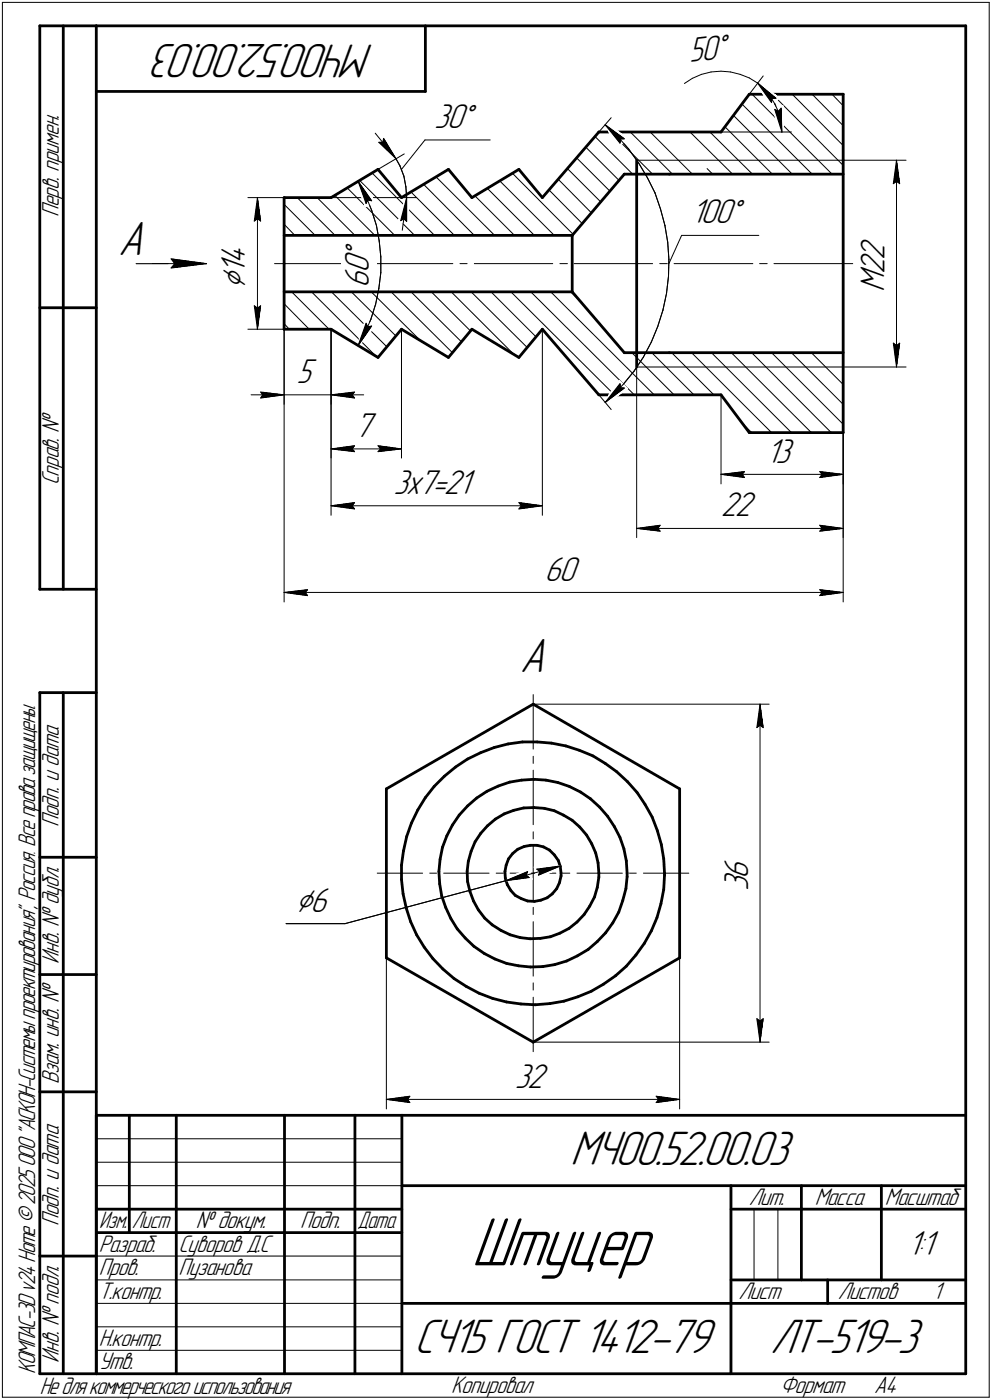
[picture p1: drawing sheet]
<svg xmlns="http://www.w3.org/2000/svg" width="211mm" height="298mm" viewBox="0 0 211 298" stroke-linecap="round" stroke-linejoin="round" font-family="sans-serif">
<defs><g id="words">
<text font-size="15.6" x="100.3" y="269.4">Штуцер</text>
<g font-size="10.9">
<text x="79.6" y="9.4" transform="rotate(-180 79.6 9.4)">МЧ00.52.00.03</text>
<text x="25.2" y="54.3">А</text>
<text x="110.6" y="143.2">А</text>
<text x="121.4" y="248.1">МЧ00.52.00.03</text>
<text x="88.1" y="288.1">СЧ15 ГОСТ 1412-79</text>
<text x="163.9" y="288.1">ЛТ-519-3</text>
</g>
<g font-size="7.8">
<text x="146.7" y="13.2" transform="rotate(-7 146.7 13.2)">50°</text>
<text x="92.4" y="27.2">30°</text>
<text x="147.1" y="47.5">100°</text>
<text x="52.2" y="58.3" transform="rotate(-90 52.2 58.3)">1</text>
<text x="52.2" y="56.3" transform="rotate(-90 52.2 56.3)">4</text>
<text x="78.5" y="58.2" transform="rotate(-90 78.5 58.2)">0</text>
<text x="78.5" y="55.2" transform="rotate(-90 78.5 55.2)">°</text>
<text x="188.2" y="58.4" transform="rotate(-90 188.2 58.4)">2</text>
<text x="188.2" y="55.4" transform="rotate(-90 188.2 55.4)">2</text>
<text x="52.2" y="61.4" transform="rotate(-90 52.2 61.4)">⌀</text>
<text x="78.5" y="61.2" transform="rotate(-90 78.5 61.2)">6</text>
<text x="188.2" y="62.1" transform="rotate(-90 188.2 62.1)">M</text>
<text x="63.1" y="81.6">5</text>
<text x="75.4" y="93">7</text>
<text x="163.1" y="98.5">13</text>
<text x="83.7" y="105.2">3х7=21</text>
<text x="153.3" y="110">22</text>
<text x="115.8" y="123.6">60</text>
<text x="159.2" y="189.8" transform="rotate(-90 159.2 189.8)">3</text>
<text x="159.2" y="187.2" transform="rotate(-90 159.2 187.2)">6</text>
<text x="62.8" y="194.1">⌀6</text>
<text x="109.5" y="231.6">32</text>
<text x="193.1" y="267.2">1:1</text>
</g>
<g font-size="5.4">
<text x="12.6" y="46.3" transform="rotate(-90 12.6 46.3)">Перв. примен.</text>
<text x="12.6" y="103.4" transform="rotate(-90 12.6 103.4)">Справ. №</text>
<text x="12.6" y="176.1" transform="rotate(-90 12.6 176.1)">Подп. и дата</text>
<text x="12.6" y="205.2" transform="rotate(-90 12.6 205.2)">Инв. № дубл.</text>
<text x="12.6" y="230.9" transform="rotate(-90 12.6 230.9)">Взам. инв. №</text>
<text x="159.3" y="256.6">Лит.</text>
<text x="173.4" y="256.6">Масса</text>
<text x="188.3" y="256.6">Масштаб</text>
<text x="12.6" y="261.1" transform="rotate(-90 12.6 261.1)">Подп. и дата</text>
<text x="41.6" y="261.6">№ докум.</text>
<text x="63.9" y="261.6">Подп.</text>
<text x="21" y="266.6">Разраб.</text>
<text x="38" y="266.6">Суворов Д.С</text>
<text x="21" y="271.6">Пров.</text>
<text x="38" y="271.6">Пузанова</text>
<text x="21" y="276.6">Т.контр.</text>
<text x="157.1" y="276.6">Лист</text>
<text x="178.3" y="276.6">Листов</text>
<text x="198.5" y="276.6">1</text>
<text x="21" y="286.6">Н.контр.</text>
<text x="7.5" y="292.5" transform="rotate(-90 7.5 292.5)">КОМПАС-3Dv24Home©2025ООО&quot;АСКОН-Системыпроектирования&quot;, Россия. Всеправазащищены.</text>
<text x="12.6" y="290.2" transform="rotate(-90 12.6 290.2)">Инв. № подл.</text>
<text x="21" y="291.6">Утв.</text>
<text x="8.5" y="296.7">Недлякоммерческогоиспользования</text>
<text x="96" y="296.6">Копировал</text>
<text x="166" y="296.6">Формат</text>
<text x="186" y="296.6">A4</text>
</g>
<g font-size="5.3">
<text x="21.1" y="261.6">Изм.</text>
<text x="28.1" y="261.6">Лист</text>
<text x="76.1" y="261.6">Дата</text>
</g>
</g></defs>
<g fill="none" stroke="#000" stroke-width=".21">
<path d="M.5 .5v297zM.5 .5h210zM145.6 17.8l1.7-1.1zM147.3 16.7l2-.9zM149.3 15.8l2-.5zM151.3 15.3l2.1-.1zM153.4 15.2l2 .1zM155.4 15.3l2.1 .5zM157.5 15.8l1.9 .8zM159.4 16.6l1.8 1.1zM161.2 17.7l1.2 1zM161.2 17.7l3.9 3.2z"/>
<path d="M161.2 17.7l3 4.1zM162.4 18.7l1.3 1.6zM162.4 16.2l-3 3.9zM210.5 .5v297zM74.5 39.6l5.9-3.5zM76.2 38.6l1.6 3.1zM76.2 38.6l2.9 4.2zM76.2 38.6l1.7 4.7zM76.5 38.4l11.7 11.7zM79.2 36.8l13.3 13.3zM79.8 28.4l4.4 5.4zM80.4 36.1l5.6-3.3z"/>
<path d="M80.6 30.3h.8zM80.6 30.3l3.6 3.5zM81.6 29.5l2.6 4.3zM81.6 29.5l-.2 .8zM84.2 33.8l.9 1.5zM85.1 35.3l.8 2.2zM85.9 37.5l.5 2.3zM86.4 39.8l.1 2.3zM90.2 39.3l10.7 10.8zM90.4 29.8l-5 6.3zM90.4 29.8h13.9zM92.8 37.7l12.4 12.4z"/>
<path d="M106.3 38.5l11.6 11.6zM109.1 36.9l12.8 13zM118.8 38.2l7 7.1zM120.7 35.9l7.1 7.1zM122.7 33.6l7.1 7.1zM124.6 31.3l7.1 7.1zM126.6 29l8 8.1zM127.4 28.1h41zM128.8 26.6l2.6 2.4zM128.8 26.6l4 2.9zM128.8 26.6l3.1 3.9zM129.9 28.1l9 9z"/>
<path d="M130 25.1l-2.6 3zM131.4 29l2.4 2.7zM132 29.6l.8-.1zM132 29.6l-.1 .9zM133.8 31.7l2.1 3zM134.1 28.1l9 9zM135.5 34.1h43.9zM135.9 34.7l1.9 3.1zM137.8 37.8l1.6 3.3zM138.3 28.1l9 9zM146.8 28.1l9.1 9zM150.5 37.1h28.9z"/>
<path d="M150.5 35.9l1.1 1.2zM151 28.1l9.1 9zM154.3 27l10 10.1zM156 24.6l12.6 12.5zM157.9 22.2l14.9 14.9zM160 20.1l17 17zM163.7 20.3l1.1 1.8zM164.3 21l.8-.1zM164.3 21l-.1 .8zM164.3 20.1l15.1 15.1zM164.8 22.1l.9 1.9zM164.8 23.3l1.6 4.8z"/>
<path d="M164.8 23.3l.8 .4zM165.7 24l.5 2zM166.2 26l.2 2.1zM166.2 23l-.6 .7zM166.2 23l.2 5.1zM168.6 20.1l10.8 10.9zM172.8 20.1l6.6 6.7zM177 20.1l2.4 2.4zM179.4 34.1h13.4zM190.1 39.1l.7-.5zM190.8 34.1l.6 5zM190.8 38.6l.6 .5z"/>
<path d="M190.8 34.1l-.7 5zM190.8 34.1v44zM29 56.1h14.9zM36.4 57.1l7.5-1zM36.4 55.1l.8 1zM36.4 55.1l7.5 1zM37.2 56.1l-.8 1zM52.7 42.1h7.8zM54.1 47.1l.7-.5zM54.8 42.1l.7 5zM54.8 46.6l.7 .5zM54.8 42.1l-.7 5z"/>
<path d="M54.8 42.1v28zM58.4 56.1h16.7zM60.5 43.5l6.6 6.6zM60.5 47.8l2.2 2.3zM60.5 42.1h28.1zM63.2 42.1l8.1 8zM67.5 42.1l8 8zM71.2 41.6l8.6 8.5zM73.9 40l10.1 10.1zM76.6 56.1h1.5zM77.8 41.7l1.3 3.1zM78.2 42.6l.9 .2z"/>
<path d="M78.2 42.6l-.3 .7zM79.1 44.8l1 3.2zM79.7 56.1h16.7zM80.1 48l.6 3.3zM80.7 51.3l.3 3.4zM81 54.7v3.4zM81 58.1l-.4 3.4zM85.3 47l.6-.4zM85.9 46.6l.6 .6zM86.5 42.1l-1.2 4.9zM86.5 42.1v5.1zM86.5 42.1l-.9 6.9z"/>
<path d="M87.5 40.9l9.2 9.2zM97.9 56.1h1.5zM100.9 56.1h16.7zM101.1 41.7l8.4 8.4zM103.7 40.1l10 10zM116.8 40.5l7.1 7.1zM119.1 56.1h1.6zM122.2 56.1h16.7zM139.4 41.1l1.1 3.4zM140.4 56.1h1.6zM140.5 44.5l1 3.5zM141.5 48l.6 3.6z"/>
<path d="M142.1 51.6l.2 3.6zM142.2 58.8l-.4 3.7zM142.3 55.2l-.1 3.6zM143.4 56.1h16.8zM145 50.1l-2.7 6zM145 50.1h16.5zM161.6 56.1h1.6zM164.7 56.1h16.7zM52.7 70.1h7.8zM54.1 65.1l.7 5zM54.1 65.1l.7 .5zM54.8 65.6l.7-.5z"/>
<path d="M55.5 65.1l-.7 5zM60.5 64.7l5.3 5.4zM60.5 68.9l1.1 1.2zM60.5 70.1v16zM60.5 70.1v58.1zM62.1 62.1l7.9 8zM66.3 62.1l13.8 13.8zM70.4 70.1v16zM70.4 70.1v27.4zM70.4 70.1v39.6zM70.5 62.1l11.8 11.7zM74.5 72.6l5.9 3.5z"/>
<path d="M74.8 62.1l9.4 9.4zM77.6 71.1l-1.4 2.5zM77.9 68.8l-1.7 4.8zM77.9 68.8l.3 .8zM78.2 69.6l.9-.2zM78.9 68l-1.3 3.1zM79 62.1l10.4 10.4zM79.1 69.4l-2.9 4.2zM79.9 64.8l-1 3.2zM80.6 61.5l-.7 3.3zM83.2 62.1l13.1 13zM85.4 70.1v27.4z"/>
<path d="M87.5 62.1l10.7 10.7zM91.8 62.1l8.3 8.3zM96 62.1l13.3 13.3zM100.2 62.1l12 11.9zM104.5 62.1l9.5 9.6zM108.7 62.1l22 22zM112.9 62.1l22.1 22zM115.4 70.1v39.6zM117.2 62.1l22 22zM121.4 62.1l2 2zM134.5 75.1l8.9 9zM134.9 79.1l-2.3 2.8z"/>
<path d="M135.5 78.1h43.9zM135.5 75.1v39.4zM136.9 76l-2 3.1zM138.6 72.8l-1.7 3.2zM138.7 75.1l9 9zM140 69.5l-1.4 3.3zM141.1 66l-1.1 3.5zM141.8 62.5l-.7 3.5zM142.9 75.1l9 9zM147.2 75.1l17 17zM151.4 75.1l17 17zM155.6 75.1l17 17z"/>
<path d="M159.9 75.1l17 17zM164.2 75.1l15.2 15.2zM168.4 75.1l11 11zM172.6 75.1l6.8 6.8zM179.4 78.1h13.4zM190.1 73.1l.7 5zM190.1 73.1l.7 .5zM190.8 73.6l.6-.5zM191.4 73.1l-.6 5zM53.4 84.1h7.1zM55.5 83.5l5 .6zM55.5 83.5l.4 .6z"/>
<path d="M55.5 84.8l5-.7zM55.9 84.1l-.4 .7zM60.5 84.1h9.9zM70.4 84.1l5 .7zM70.4 84.1l5-.6zM70.4 84.1h7zM70.4 95.6l5-.7zM70.4 95.6l5 .6zM70.4 95.6h15zM74.9 84.1l.5 .7zM74.9 95.6l.5 .6zM75.4 83.5l-.5 .6z"/>
<path d="M75.4 94.9l-.5 .7zM80.4 96.2l5-.6zM80.4 94.9l.5 .7zM80.4 94.9l5 .7zM80.9 95.6l-.5 .6zM127.4 84.1l2.6 3.1zM128.8 85.7l1.2-1.2zM128.8 85.7l4-3.1zM131.9 81.7l-3.1 4zM131.9 81.7l.1 .8zM132 82.5l.8 .1zM132.6 81.9l-2.6 2.6z"/>
<path d="M153.4 84.1v18.9zM157.9 90.1l2 2zM179.4 92.1v10.9zM179.4 92.1v22.4zM179.4 92.1v36.1zM70.4 107.7l5-.7zM70.4 107.7l5 .7zM70.4 107.7h45zM74.9 107.7l.5 .7zM75.4 107l-.5 .7zM110.4 108.4l5-.7zM110.4 107l.5 .7z"/>
<path d="M110.4 107l5 .7zM110.9 107.7l-.5 .7zM135.5 112.5l5-.7zM135.5 112.5l5 .6zM135.5 112.5h43.9zM140 112.5l.5 .6zM140.5 111.8l-.5 .7zM153.4 101l5-.6zM153.4 101l5 .7zM153.4 101h26zM157.9 101l.5 .7zM158.4 100.4l-.5 .6z"/>
<path d="M174.4 101.7l5-.7zM174.4 100.4l.5 .6zM174.4 100.4l5 .6zM174.4 113.1l5-.6zM174.4 111.8l.5 .7zM174.4 111.8l5 .7zM174.9 101l-.5 .7zM174.9 112.5l-.5 .6zM60.5 126.2l4.9-.6zM60.5 126.2l4.9 .6zM60.5 126.2h118.9zM64.9 126.2l.5 .6z"/>
<path d="M65.4 125.6l-.5 .6zM174.4 126.8l5-.6zM174.4 125.6l.5 .6zM174.4 125.6l5 .6zM174.9 126.2l-.5 .6zM113.5 147.9v11.6zM113.5 149.9h50.2zM161 154.9l.7-.5zM161.7 149.9l.7 5zM161.7 154.4l.7 .5zM161.7 149.9l-.7 5zM161.7 149.9v72z"/>
<path d="M113.5 161v1.6zM113.5 164v11.6zM113.5 177.1v1.5zM60.9 196.7h12.5zM73.4 196.7l34.2-9.2zM80.3 185.9h9.6zM82.2 185.9v50.2zM91.4 185.9h1.5zM94.4 185.9h9.7zM105.6 185.9h1.5zM107.6 187.5l4.7-1.9zM107.6 187.5l5-.6z"/>
<path d="M107.6 187.5l11.6-3.1zM108.5 185.9h5zM111.9 186.4l.7 .5zM112.3 185.6l-.4 .8zM113.5 196.3v11.6zM113.5 193.2v1.5zM113.5 185.9v5.9zM113.5 180.2v5.7zM113.5 185.9h4.8zM114.2 185.1l.7 .5zM114.2 185.1l5-.7zM114.6 186.4l4.6-2z"/>
<path d="M114.9 185.6l-.3 .8zM119.7 185.9h1.5zM122.8 185.9h9.6zM133.9 185.9h1.5zM136.9 185.9h9.7zM144.6 185.9v50.2zM113.5 212.3v11.6zM113.5 209.3v1.5zM161 216.9l.7 5zM161 216.9l.7 .5zM161.7 217.4l.7-.5zM162.4 216.9l-.7 5z"/>
<path d="M82.2 234.1l5-.7zM82.2 234.1l5 .7zM82.2 234.1h62.4zM86.7 234.1l.5 .7zM87.2 233.4l-.5 .7zM113.5 221.9h50.2zM139.6 234.8l5-.7zM139.6 233.4l.5 .7zM139.6 233.4l5 .7zM140.1 234.1l-.5 .7zM20.5 247.5h65zM20.5 252.5h65z"/>
<path d="M20.5 242.5h65zM160.4 257.5v15zM165.5 257.5v15zM20.5 267.5h65zM20.5 272.5h65zM20.5 277.5h65zM.5 297.5h210zM20.5 282.5h65zM20.5 287.5h65z"/>
</g>
<g fill="none" stroke="#000" stroke-width=".59">
<path d="M8.5 5.5v120zM8.5 5.5h12zM13.5 5.5v120zM20.5 5.5v287zM20.5 5.5h185zM20.5 19.5h70zM90.5 5.5v14zM205.5 5.5v287zM80.4 36.1l5 6zM95.4 36.1l5 6zM110.4 36.1l5 6zM127.4 28.1l-12 14z"/>
<path d="M127.4 28.1h26zM132.8 37.1l-11 13zM132.8 37.1h9.6zM135.5 37.1v38zM135.5 34.1v3zM142.4 37.1h37zM159.4 20.1l-6 8zM159.4 20.1h20zM179.4 20.1v14zM179.4 34.1v58zM60.5 42.1v14zM60.5 42.1h9.9z"/>
<path d="M60.5 56.1v14zM60.5 50.1h61.3zM70.4 42.1l10-6zM85.4 42.1l10-6zM100.4 42.1l10-6zM121.8 50.1v12zM8.5 65.5h12zM60.5 70.1h9.9zM60.5 62.1h61.3zM70.4 70.1l10 6zM85.4 70.1l-5 6zM85.4 70.1l10 6z"/>
<path d="M100.4 70.1l-5 6zM100.4 70.1l10 6zM115.4 70.1l-5 6zM115.4 70.1l12 14zM121.8 62.1l11 13zM132.8 75.1h9.6zM135.5 75.1v3zM142.4 75.1h37zM127.4 84.1h26zM153.4 84.1l6 8zM159.4 92.1h20zM8.5 125.5h12z"/>
<path d="M8.5 147.5v145zM8.5 147.5h12zM13.5 147.5v145zM105.2 159.2l2.9-.8zM108.1 158.4l3.1-.4zM111.2 158h3.1zM113.5 149.9l31.1 18.1zM114.3 158l3 .2zM117.3 158.2l3.1 .6zM120.4 158.8l2.9 1zM123.3 159.8l2.9 1.2zM82.2 168l31.3-18.1z"/>
<path d="M82.2 168v36zM86.5 178.1l-.6 3.1zM87.5 175.3l-1 2.8zM88.9 172.5l-1.4 2.8zM90.5 169.8l-1.6 2.7zM92.4 167.5l-1.9 2.3zM94.6 165.3l2.3-2zM94.6 165.3l-2.2 2.2zM95.1 178l-1 2.4zM96.3 175.7l-1.2 2.3zM96.9 163.3l2.6-1.7zM97.7 173.6l-1.4 2.1z"/>
<path d="M99.5 161.6l2.8-1.3zM99.5 171.6l1.9-1.7zM99.5 171.6l-1.8 2zM101.1 179.2l-.9 2.1zM101.4 169.9l2.2-1.4zM102.3 160.3l2.9-1.1zM102.3 177.5l-1.2 1.7zM103.6 168.5l2.4-1.1zM103.7 175.9l1.7-1.5zM103.7 175.9l-1.4 1.6zM105.4 174.4l1.9-1.1zM106 167.4l2.5-.9z"/>
<path d="M107.3 173.3l2-.7zM108.5 166.5l2.5-.4zM109.3 172.6l2.1-.6zM111 166.1l2.6-.2zM111.4 172h2.2zM113.6 165.9l2.6 .2zM113.6 172l2.2 .1zM115.8 172.1l2.1 .5zM116.2 166.1l2.5 .5zM117.9 172.6l2 1zM118.7 166.6l2.5 .9zM119.9 173.6l1.9 1.1z"/>
<path d="M121.2 167.5l2.3 1.2zM121.8 174.7l1.6 1.4zM123.4 176.1l1.4 1.7zM123.5 168.7l2.1 1.4zM124.8 177.8l1.1 1.9zM125.6 170.1l2 1.8zM125.9 179.7l.8 1.9zM126.2 161l2.6 1.6zM127.6 171.9l1.7 1.9zM128.8 162.6l2.4 1.7zM129.3 173.8l1.4 2.2zM130.7 176l1.2 2.3z"/>
<path d="M131.2 164.3l2.3 2.2zM131.9 178.3l.9 2.5zM133.5 166.5l2.1 2.2zM135.6 168.7l1.6 2.6zM137.2 171.3l1.6 2.7zM138.8 174l1.1 2.9zM139.9 176.9l.8 2.9zM140.7 179.8l.5 3.1zM144.6 168v36zM8.5 182.5h12zM85.4 184.2v3.1zM85.4 187.3l.4 3z"/>
<path d="M85.8 190.3l.6 3.1zM85.9 181.2l-.5 3zM86.4 193.4l1 2.9zM87.4 196.3l1.2 2.8zM88.6 199.1l1.7 2.6zM93.4 185.6l.2 2.6zM93.6 188.2l.4 2.6zM93.6 183l-.2 2.6zM94 190.8l.8 2.4zM94.1 180.4l-.5 2.6zM94.8 193.2l1.1 2.4zM95.9 195.6l1.4 2.2z"/>
<path d="M97.3 197.8l1.7 1.9zM99 199.7l1.8 1.8zM99.4 185.5l.1 2.2zM99.5 187.7l.5 2.1zM99.7 183.4l-.3 2.1zM100 189.8l.8 2.1zM100.2 181.3l-.5 2.1zM100.8 191.9l1 1.8zM101.8 193.7l1.3 1.8zM103.1 195.5l1.6 1.4zM104.7 196.9l1.9 1.2zM106.6 198.1l1.9 1z"/>
<path d="M107.4 185.6l.1 1.4zM107.5 187l.4 1.4zM107.7 184.2l-.3 1.4zM107.9 188.4l.8 1.3zM108.2 182.9l-.5 1.3zM108.5 199.1l2.2 .5zM108.7 189.7l.9 1zM109.1 181.8l1.1-1zM109.1 181.8l-.9 1.1zM109.6 190.7l1.3 .6zM110.2 180.8l1.3-.5zM110.7 199.6l2.1 .3z"/>
<path d="M110.9 191.3l1.4 .6zM111.5 180.3l1.4-.3zM112.3 191.9h1.4zM112.8 199.9l2.2-.1zM112.9 180h1.4zM113.7 191.9l1.4-.2zM114.3 180l1.4 .3zM115 199.8l2.1-.3zM115.1 191.7l1.3-.5zM115.7 180.3l1.2 .7zM116.4 191.2l1.1-.9zM116.9 181l1 1z"/>
<path d="M117.1 199.5l2-.8zM117.9 182l.9 1.2zM118.4 189.2l-.9 1.1zM118.8 183.2l.4 1.3zM119 188l-.6 1.2zM119.1 198.7l2-1zM119.2 184.5l.2 1.4zM119.4 186.5l-.4 1.5zM119.4 185.9v.6zM121.1 197.7l1.7-1.4zM124.3 194.7l-1.5 1.6zM125.5 193l-1.2 1.7z"/>
<path d="M126.5 191l-1 2zM126.7 181.6l.6 2.1zM127.1 189l-.6 2zM127.3 183.7l.1 2.2zM127.4 186.8l-.3 2.2zM127.4 185.9v.9zM128.9 198.6l-1.8 1.9zM130.4 196.5l-1.5 2.1zM131.7 194.2l-1.3 2.3zM132.5 191.8l-.8 2.4zM132.8 180.8l.5 2.5zM133.2 189.2l-.7 2.6z"/>
<path d="M133.3 183.3l.1 2.6zM133.4 186.7l-.2 2.5zM133.4 185.9v.8zM138.6 198.2l-1.5 2.7zM139.8 195.4l-1.2 2.8zM140.6 192.4l-.8 3zM141.2 182.9l.2 3zM141.2 189.4l-.6 3zM141.4 186.4l-.2 3zM141.4 185.9v.5zM8.5 207.5h12zM82.2 204l31.3 17.9z"/>
<path d="M90.3 201.7l1.8 2.4zM92.1 204.1l2.1 2.2zM94.2 206.3l2.4 2.1zM96.6 208.4l2.6 1.7zM99.2 210.1l2.7 1.4zM100.8 201.5l2.2 1.5zM101.9 211.5l2.9 1.1zM103 203l2.3 1.2zM104.8 212.6l3 .8zM105.3 204.2l2.5 .9zM107.8 213.4l3 .4zM107.8 205.1l2.5 .6z"/>
<path d="M110.3 205.7l2.6 .2zM110.8 213.8l3.1 .2zM112.9 205.9l2.6-.1zM113.9 214l3.1-.3zM115.5 205.8l2.5-.4zM117 213.7l3-.5zM118 205.4l2.6-.8zM120 213.2l2.9-.9zM120.6 204.6l2.3-1.1zM122.9 203.5l2.2-1.3zM122.9 212.3l2.9-1.2zM125.1 202.2l2-1.7z"/>
<path d="M125.8 211.1l2.6-1.6zM128.4 209.5l2.6-1.7zM131 207.8l2.3-2.1zM135.3 203.4l-2 2.3zM137.1 200.9l-1.8 2.5zM8.5 232.5h12zM20.5 237.5h185zM20.5 237.5v55zM27.5 237.5v25zM37.5 237.5v55zM60.5 237.5v55zM75.5 237.5v55z"/>
<path d="M85.5 237.5v55zM113.5 221.9l31.1-17.9zM20.5 257.5h65zM85.5 252.5h120zM155.5 252.5v40zM155.5 257.5h15zM170.5 252.5v20zM170.5 257.5h35zM187.5 252.5v20zM8.5 267.5h12zM20.5 262.5h65zM85.5 277.5h70z"/>
<path d="M155.5 277.5h50zM155.5 272.5h50zM176.1 272.5v5zM8.5 292.5h12zM20.5 292.5h185z"/>
</g>
<g fill="#fff" stroke="#fff" stroke-width=".21">
<path d="M147.1 41.7h12.3zM147.1 41.8h12.3zM147.1 41.9h12.3zM147.1 42h12.3zM147.1 42.1h12.3zM147.1 42.2h12.3zM147.1 42.2h12.3zM147.1 42.3h12.3zM147.1 42.4h12.3zM147.1 42.5h12.3zM147.1 42.6h12.3zM147.1 42.7h12.3zM147.1 42.8h12.3zM147.1 42.8h12.3zM147.1 42.9h12.3zM147.1 43h12.3zM147.1 43.1h12.3zM147.1 43.2h12.3zM147.1 43.3h12.3zM147.1 43.3h12.3zM147.1 43.4h12.3zM147.1 43.5h12.3zM147.1 43.6h12.3zM147.1 43.7h12.3zM147.1 43.8h12.3zM147.1 43.9h12.3zM147.1 43.9h12.3zM147.1 44h12.3zM147.1 44.1h12.3zM147.1 44.2h12.3zM147.1 44.3h12.3zM147.1 44.4h12.3zM147.1 44.4h12.3zM147.1 44.5h12.3zM147.1 44.6h12.3zM147.1 44.7h12.3zM147.1 44.8h12.3zM147.1 44.9h12.3zM147.1 45h12.3zM147.1 45h12.3zM147.1 45.1h12.3zM147.1 45.2h12.3zM147.1 45.3h12.3zM147.1 45.4h12.3zM147.1 45.5h12.3zM147.1 45.6h12.3zM147.1 45.6h12.3zM147.1 45.7h12.3zM147.1 45.8h12.3zM147.1 45.9h12.3zM147.1 46h12.3zM147.1 46.1h12.3zM147.1 46.1h12.3zM147.1 46.2h12.3zM147.1 46.3h12.3zM147.1 46.4h12.3zM147.1 46.5h12.3zM147.1 46.6h12.3zM147.1 46.7h12.3zM147.1 46.7h12.3zM147.1 46.8h12.3zM147.1 46.9h12.3zM147.1 47h12.3zM147.1 47.1h12.3zM147.1 47.2h12.3zM147.1 47.2h12.3zM147.1 47.3h12.3zM147.1 47.4h12.3zM147.1 47.5h12.3zM147.1 47.6h12.3zM147.1 47.7h12.3zM147.1 47.8h12.3zM147.1 47.8h12.3zM147.1 47.9h12.3zM147.1 48h12.3zM147.1 48.1h12.3zM147.1 48.2h12.3zM147.1 48.3h12.3zM147.1 48.3h12.3zM147.1 48.4h12.3zM147.1 48.5h12.3zM147.1 48.6h12.3zM147.1 48.7h12.3zM147.1 48.8h12.3zM147.1 48.9h12.3zM147.1 48.9h12.3zM147.1 49h12.3z"/>
<path d="M128.9 26.7h.1zM128.9 26.8h.4zM128.9 26.8h.6zM128.9 26.9h.8zM129 27h1zM129 27.1h1.1zM129.1 27.2h1.3zM129.1 27.3h1.5zM129.2 27.3h1.5zM129.2 27.4h1.6zM129.2 27.5h1.8zM129.3 27.6h1.8zM129.3 27.7h1.8zM129.4 27.8h1.9zM129.4 27.9h2zM129.5 27.9h2.1zM129.5 28h2.2zM129.5 28.1h2.2zM129.5 28.2h2.4zM129.5 28.3h2.5zM129.6 28.4h2.5zM129.7 28.4h2.5zM129.8 28.5h2.5zM129.9 28.6h2.6zM129.9 28.7h2.7zM130 28.8h2.7zM130 28.9h2.8zM130.1 29h2.8zM130.1 29h3zM130.2 29.1h3zM130.3 29.2h3zM130.4 29.3h3zM130.5 29.4h3zM130.5 29.5h3.1zM130.6 29.5h2.9zM130.6 29.6h2.8zM130.7 29.7h2.6zM130.7 29.8h2.6zM130.8 29.9h2.4zM130.9 30h2.2zM131 30.1h2zM131 30.1h1.9zM131.1 30.2h1.7zM131.1 30.3h1.7zM131.2 30.4h1.5zM131.3 30.5h1.3zM131.3 30.6h1.2zM131.4 30.6h1zM131.5 30.7h.8zM131.6 30.8h.6zM131.6 30.9h.6zM131.7 31h.4zM131.7 31.1h.3z"/>
<path d="M131.7 81.1h.3zM131.7 81.2h.4zM131.6 81.3h.6zM131.6 81.4h.6zM131.5 81.4h.8zM131.4 81.5h1zM131.3 81.6h1.2zM131.3 81.7h1.3zM131.2 81.8h1.5zM131.1 81.9h1.6zM131.1 82h1.7zM131 82h1.9zM131 82.1h2zM130.9 82.2h2.2zM130.8 82.3h2.4zM130.7 82.4h2.6zM130.7 82.5h2.6zM130.6 82.5h2.8zM130.6 82.6h2.9zM130.5 82.7h3.1zM130.5 82.8h3zM130.4 82.9h3zM130.3 83h3zM130.2 83.1h3zM130.1 83.1h3zM130.1 83.2h2.8zM130 83.3h2.8zM130 83.4h2.7zM129.9 83.5h2.7zM129.9 83.6h2.6zM129.8 83.7h2.5zM129.7 83.7h2.5zM129.6 83.8h2.5zM129.5 83.9h2.5zM129.5 84h2.4zM129.5 84.1h2.2zM129.5 84.2h2.2zM129.5 84.2h2.1zM129.4 84.3h2zM129.4 84.4h1.9zM129.3 84.5h1.8zM129.3 84.6h1.8zM129.3 84.7h1.7zM129.2 84.8h1.6zM129.2 84.8h1.5zM129.1 84.9h1.5zM129.1 85h1.3zM129 85.1h1.2zM129 85.2h1zM129 85.3h.8zM128.9 85.3h.7zM128.9 85.4h.5zM128.9 85.5h.3zM128.9 85.6h.1z"/>
<path d="M182.6 50.1h7.1zM182.6 50.2h7.1zM182.6 50.3h7.1zM182.6 50.4h7.1zM182.6 50.5h7.1zM182.6 50.5h7.1zM182.6 50.6h7.1zM182.6 50.7h7.1zM182.6 50.8h7.1zM182.6 50.9h7.1zM182.6 51h7.1zM182.6 51.1h7.1zM182.6 51.1h7.1zM182.6 51.2h7.1zM182.6 51.3h7.1zM182.6 51.4h7.1zM182.6 51.5h7.1zM182.6 51.6h7.1zM182.6 51.6h7.1zM182.6 51.7h7.1zM182.6 51.8h7.1zM182.6 51.9h7.1zM182.6 52h7.1zM182.6 52.1h7.1zM182.6 52.2h7.1zM182.6 52.2h7.1zM182.6 52.3h7.1zM182.6 52.4h7.1zM182.6 52.5h7.1zM182.6 52.6h7.1zM182.6 52.7h7.1zM182.6 52.7h7.1zM182.6 52.8h7.1zM182.6 52.9h7.1zM182.6 53h7.1zM182.6 53.1h7.1zM182.6 53.2h7.1zM182.6 53.3h7.1zM182.6 53.3h7.1zM182.6 53.4h7.1zM182.6 53.5h7.1zM182.6 53.6h7.1zM182.6 53.7h7.1zM182.6 53.8h7.1zM182.6 53.8h7.1zM182.6 53.9h7.1zM182.6 54h7.1zM182.6 54.1h7.1zM182.6 54.2h7.1zM182.6 54.3h7.1zM182.6 54.4h7.1zM182.6 54.4h7.1zM182.6 54.5h7.1zM182.6 54.6h7.1zM182.6 54.7h7.1zM182.6 54.8h7.1zM182.6 54.9h7.1zM182.6 54.9h7.1zM182.6 55h7.1zM182.6 55.1h7.1zM182.6 55.2h7.1zM182.6 55.3h7.1zM182.6 55.4h7.1zM182.6 55.5h7.1zM182.6 55.5h7.1zM182.6 55.6h7.1zM182.6 55.7h7.1zM182.6 55.8h7.1zM182.6 55.9h7.1zM182.6 56h7.1zM182.6 56h7.1zM182.6 56.1h7.1zM182.6 56.2h7.1zM182.6 56.3h7.1zM182.6 56.4h7.1zM182.6 56.5h7.1zM182.6 56.6h7.1zM182.6 56.6h7.1zM182.6 56.7h7.1zM182.6 56.8h7.1zM182.6 56.9h7.1zM182.6 57h7.1zM182.6 57.1h7.1zM182.6 57.1h7.1zM182.6 57.2h7.1zM182.6 57.3h7.1zM182.6 57.4h7.1zM182.6 57.5h7.1zM182.6 57.6h7.1zM182.6 57.7h7.1zM182.6 57.7h7.1zM182.6 57.8h7.1zM182.6 57.9h7.1zM182.6 58h7.1zM182.6 58.1h7.1zM182.6 58.2h7.1zM182.6 58.3h7.1zM182.6 58.3h7.1zM182.6 58.4h7.1zM182.6 58.5h7.1zM182.6 58.6h7.1zM182.6 58.7h7.1zM182.6 58.8h7.1zM182.6 58.8h7.1zM182.6 58.9h7.1zM182.6 59h7.1zM182.6 59.1h7.1zM182.6 59.2h7.1zM182.6 59.3h7.1zM182.6 59.4h7.1zM182.6 59.4h7.1zM182.6 59.5h7.1zM182.6 59.6h7.1zM182.6 59.7h7.1zM182.6 59.8h7.1zM182.6 59.9h7.1zM182.6 59.9h7.1zM182.6 60h7.1zM182.6 60.1h7.1zM182.6 60.2h7.1zM182.6 60.3h7.1zM182.6 60.4h7.1zM182.6 60.5h7.1zM182.6 60.5h7.1zM182.6 60.6h7.1zM182.6 60.7h7.1zM182.6 60.8h7.1zM182.6 60.9h7.1zM182.6 61h7.1zM182.6 61h7.1zM182.6 61.1h7.1zM182.6 61.2h7.1zM182.6 61.3h7.1zM182.6 61.4h7.1zM182.6 61.5h7.1zM182.6 61.6h7.1zM182.6 61.6h7.1zM182.6 61.7h7.1zM182.6 61.8h7.1zM182.6 61.9h7.1zM182.6 62h7.1zM182.6 62.1h7.1z"/>
<path d="M190.7 34.4h.2zM190.7 34.5h.2zM190.6 34.5h.4zM190.6 34.6h.4zM190.5 34.7h.5zM190.5 34.8h.6zM190.5 34.9h.6zM190.4 35h.8zM190.4 35.1h.8zM190.3 35.1h1zM190.3 35.2h1zM190.2 35.3h1.1zM190.2 35.4h1.1zM190.2 35.5h1.1zM190.2 35.6h1.2zM190.2 35.6h1.2zM190.1 35.7h1.4zM190.1 35.8h1.4zM190 35.9h1.5zM190 36h1.6zM190 36.1h1.6zM190 36.2h1.6zM190 36.2h1.6zM190 36.3h1.6zM190 36.4h1.6zM190 36.5h1.6zM190 36.6h1.7zM189.9 36.7h1.8zM189.9 36.7h1.8zM189.9 36.8h1.8zM189.9 36.9h1.8zM189.9 37h1.8zM189.9 37.1h1.8zM189.9 37.2h1.9zM189.9 37.3h1.9zM189.9 37.3h1.9zM189.8 37.4h2zM189.8 37.5h2zM189.8 37.6h2zM189.8 37.7h2zM189.8 37.8h2zM189.8 37.8h2.1zM189.8 37.9h2.1zM189.8 38h2.1zM189.8 38.1h2.1zM189.7 38.2h2.2zM189.7 38.3h2.2zM189.7 38.4h2.2zM189.7 38.4h2.2zM189.7 38.5h2.2zM189.7 38.6h2.2zM189.7 38.7h2.2zM189.7 38.8h2.2zM189.7 38.9h2.2zM189.7 38.9h2.2zM189.7 39h2.3zM189.7 39.1h2.3zM189.7 39.2h2.3zM189.7 39.3h2.3zM189.7 39.4h2.3zM189.7 39.5h2.3zM189.7 39.5h2.3z"/>
<path d="M189.6 72.6h2.4zM189.7 72.7h2.3zM189.7 72.8h2.3zM189.7 72.9h2.3zM189.7 73h2.3zM189.7 73.1h2.3zM189.7 73.2h2.3zM189.7 73.2h2.3zM189.7 73.3h2.2zM189.7 73.4h2.2zM189.7 73.5h2.2zM189.7 73.6h2.2zM189.7 73.7h2.2zM189.7 73.7h2.2zM189.7 73.8h2.2zM189.7 73.9h2.2zM189.7 74h2.2zM189.7 74.1h2.2zM189.8 74.2h2.1zM189.8 74.3h2.1zM189.8 74.3h2.1zM189.8 74.4h2.1zM189.8 74.5h2zM189.8 74.6h2zM189.8 74.7h2zM189.8 74.8h2zM189.9 74.8h1.9zM189.9 74.9h1.9zM189.9 75h1.9zM189.9 75.1h1.8zM189.9 75.2h1.8zM189.9 75.3h1.8zM189.9 75.4h1.8zM189.9 75.4h1.8zM189.9 75.5h1.8zM190 75.6h1.7zM190 75.7h1.6zM190 75.8h1.6zM190 75.9h1.6zM190 75.9h1.6zM190 76h1.6zM190 76.1h1.6zM190 76.2h1.6zM190 76.3h1.5zM190.1 76.4h1.4zM190.1 76.5h1.4zM190.2 76.5h1.2zM190.2 76.6h1.2zM190.2 76.7h1.1zM190.2 76.8h1.1zM190.2 76.9h1.1zM190.3 77h1zM190.3 77h1zM190.4 77.1h.8zM190.4 77.2h.8zM190.4 77.3h.8zM190.5 77.4h.6zM190.5 77.5h.6zM190.6 77.6h.4zM190.6 77.6h.4zM190.6 77.7h.4zM190.7 77.8h.2zM190.7 77.9h.2z"/>
<path d="M155.2 6.4h.8zM154.4 6.5h1.6zM153.7 6.6h2.3zM152.9 6.7h3.1zM152.1 6.8h3.9zM151.4 6.9h4.6zM150.6 6.9h5.4zM149.9 7h6.1zM149.1 7.1h6.9zM148.3 7.2h7.7zM147.6 7.3h8.4zM146.8 7.4h9.2zM146 7.5h10zM146.1 7.5h9.9zM146.1 7.6h9.9zM146.1 7.7h9.9zM146.1 7.8h9.9zM146.1 7.9h10zM146.1 8h10zM146.1 8h10zM146.1 8.1h10zM146.2 8.2h9.9zM146.2 8.3h9.9zM146.2 8.4h9.9zM146.2 8.5h9.9zM146.2 8.6h10zM146.2 8.6h10zM146.2 8.7h10zM146.2 8.8h10zM146.2 8.9h10zM146.3 9h9.9zM146.3 9.1h9.9zM146.3 9.1h9.9zM146.3 9.2h9.9zM146.3 9.3h10zM146.3 9.4h10zM146.3 9.5h10zM146.3 9.6h10zM146.3 9.7h10zM146.4 9.7h9.9zM146.4 9.8h9.9zM146.4 9.9h9.9zM146.4 10h9.9zM146.4 10.1h10zM146.4 10.2h10zM146.4 10.2h10zM146.4 10.3h10zM146.5 10.4h9.9zM146.5 10.5h9.9zM146.5 10.6h9.9zM146.5 10.7h9.9zM146.5 10.8h10zM146.5 10.8h10zM146.5 10.9h10zM146.5 11h10zM146.5 11.1h10zM146.6 11.2h9.9zM146.6 11.3h9.9zM146.6 11.3h9.9zM146.6 11.4h9.9zM146.6 11.5h9.9zM146.6 11.6h9.9zM146.6 11.7h9.9zM146.6 11.8h9.9zM146.6 11.9h9.9zM146.6 11.9h9.9zM146.6 12h9.9zM146.6 12.1h9.9zM146.6 12.2h10zM146.6 12.3h10zM146.6 12.4h10zM146.6 12.4h10zM146.6 12.5h10zM146.7 12.6h9.9zM146.7 12.7h9.9zM146.7 12.8h9.9zM146.7 12.9h9.9zM146.7 13h10zM146.7 13h10zM146.7 13.1h10zM146.7 13.2h10zM146.7 13.3h10zM146.8 13.4h9.9zM146.8 13.5h9.9zM146.8 13.5h9.9zM146.8 13.6h9.9zM146.8 13.7h9.2zM146.8 13.8h8.6zM146.8 13.9h7.9zM146.8 14h7.1zM146.8 14.1h6.4zM146.9 14.1h5.7zM146.9 14.2h4.9zM146.9 14.3h4.2zM146.9 14.4h3.6zM146.9 14.5h2.9zM146.9 14.6h2.1zM146.9 14.6h1.4zM146.9 14.7h.8z"/>
<path d="M166.3 22.5h.4zM165.9 22.6h.8zM165.4 22.7h1.3zM165.1 22.8h1.6zM164.7 22.9h2zM164.3 22.9h2.4zM164.3 23h2.4zM164.3 23.1h2.4zM164.3 23.2h2.4zM164.4 23.3h2.3zM164.4 23.4h2.3zM164.4 23.5h2.3zM164.5 23.5h2.2zM164.5 23.6h2.2zM164.5 23.7h2.2zM164.6 23.8h2.1zM164.6 23.9h2.1zM164.6 24h2.1zM164.7 24h2zM164.7 24.1h2zM164.7 24.2h2zM164.7 24.3h2zM164.8 24.4h2zM164.8 24.5h2zM164.8 24.6h2zM164.8 24.6h2zM164.8 24.7h2zM164.8 24.8h2zM164.9 24.9h1.9zM164.9 25h1.9zM164.9 25.1h1.9zM165 25.1h1.8zM165 25.2h1.8zM165 25.3h1.8zM165 25.4h1.8zM165.1 25.5h1.7zM165.1 25.6h1.7zM165.1 25.7h1.7zM165.2 25.7h1.6zM165.2 25.8h1.6zM165.2 25.9h1.6zM165.3 26h1.5zM165.3 26.1h1.5zM165.3 26.2h1.5zM165.4 26.2h1.4zM165.4 26.3h1.4zM165.4 26.4h1.4zM165.4 26.5h1.4zM165.4 26.6h1.4zM165.5 26.7h1.2zM165.5 26.8h1.2zM165.6 26.8h1.1zM165.7 26.9h1zM165.7 27h.9zM165.8 27.1h.8zM165.9 27.2h.7zM165.9 27.3h.7zM165.9 27.3h.7zM165.9 27.4h.6zM166 27.5h.5zM166.1 27.6h.4zM166.1 27.7h.4zM166.2 27.8h.3zM166.3 27.9h.2zM166.3 27.9h.2z"/>
<path d="M161.3 17.8h.2zM161.3 17.9h.3zM161.4 17.9h.4zM161.4 18h.6zM161.4 18.1h.7zM161.5 18.2h.8zM161.5 18.3h1zM161.5 18.4h1.1zM161.5 18.5h1.3zM161.5 18.5h1.5zM161.5 18.6h1.7zM161.6 18.7h1.6zM161.6 18.8h1.7zM161.7 18.9h1.7zM161.7 19h1.9zM161.7 19h2zM161.8 19.1h1.9zM161.8 19.2h2zM161.8 19.3h2.1zM161.9 19.4h2.2zM161.9 19.5h2.3zM161.9 19.6h2.4zM162 19.6h2.3zM162.1 19.7h2.3zM162.1 19.8h2.5zM162.1 19.9h2.6zM162.2 20h2.6zM162.3 20.1h2.5zM162.4 20.2h2.6zM162.4 20.2h2.7zM162.5 20.3h2.7zM162.6 20.4h2.7zM162.6 20.5h2.8zM162.6 20.6h2.9zM162.7 20.7h2.9zM162.8 20.7h2.9zM162.8 20.8h3zM162.9 20.9h3zM163 21h2.8zM163 21.1h2.7zM163.1 21.2h2.5zM163.2 21.3h2.3zM163.2 21.3h2.2zM163.2 21.4h2.2zM163.3 21.5h2zM163.4 21.6h1.8zM163.5 21.7h1.6zM163.5 21.8h1.4zM163.6 21.8h1.2zM163.7 21.9h1.1zM163.7 22h1zM163.7 22.1h.9zM163.8 22.2h.7zM163.9 22.3h.5zM163.9 22.4h.4zM164 22.4h.3z"/>
<path d="M92.5 21.4h9.8zM92.5 21.5h9.8zM92.5 21.6h9.8zM92.5 21.7h9.8zM92.5 21.8h9.8zM92.5 21.8h9.8zM92.5 21.9h9.8zM92.5 22h9.8zM92.5 22.1h9.8zM92.5 22.2h9.8zM92.5 22.3h9.8zM92.5 22.4h9.8zM92.5 22.4h9.8zM92.5 22.5h9.8zM92.5 22.6h9.8zM92.5 22.7h9.8zM92.5 22.8h9.8zM92.5 22.9h9.8zM92.5 22.9h9.8zM92.5 23h9.8zM92.5 23.1h9.8zM92.5 23.2h9.8zM92.5 23.3h9.8zM92.5 23.4h9.8zM92.5 23.5h9.8zM92.5 23.5h9.8zM92.5 23.6h9.8zM92.5 23.7h9.8zM92.5 23.8h9.8zM92.5 23.9h9.8zM92.5 24h9.8zM92.5 24h9.8zM92.5 24.1h9.8zM92.5 24.2h9.8zM92.5 24.3h9.8zM92.5 24.4h9.8zM92.5 24.5h9.8zM92.5 24.6h9.8zM92.5 24.6h9.8zM92.5 24.7h9.8zM92.5 24.8h9.8zM92.5 24.9h9.8zM92.5 25h9.8zM92.5 25.1h9.8zM92.5 25.1h9.8zM92.5 25.2h9.8zM92.5 25.3h9.8zM92.5 25.4h9.8zM92.5 25.5h9.8zM92.5 25.6h9.8zM92.5 25.7h9.8zM92.5 25.7h9.8zM92.5 25.8h9.8zM92.5 25.9h9.8zM92.5 26h9.8zM92.5 26.1h9.8zM92.5 26.2h9.8zM92.5 26.2h9.8zM92.5 26.3h9.8zM92.5 26.4h9.8zM92.5 26.5h9.8zM92.5 26.6h9.8zM92.5 26.7h9.8zM92.5 26.8h9.8zM92.5 26.8h9.8zM92.5 26.9h9.8zM92.5 27h9.8zM92.5 27.1h9.8zM92.5 27.2h9.8zM92.5 27.3h9.8zM92.5 27.3h9.8zM92.5 27.4h9.8zM92.5 27.5h9.8zM92.5 27.6h9.8zM92.5 27.7h9.8zM92.5 27.8h9.8zM92.5 27.9h9.8zM92.5 27.9h9.8zM92.5 28h9.8zM92.5 28.1h9.8zM92.5 28.2h9.8zM92.5 28.3h9.8zM92.5 28.4h9.8zM92.5 28.4h9.8zM92.5 28.5h9.8zM92.5 28.6h9.8zM92.5 28.7h9.8z"/>
<path d="M86.4 42.2h.2zM86.4 42.3h.2zM86.4 42.4h.3zM86.4 42.5h.3zM86.3 42.6h.4zM86.3 42.7h.4zM86.2 42.8h.6zM86.2 42.8h.6zM86.1 42.9h.7zM86 43h.8zM86 43.1h.9zM85.9 43.2h1zM85.9 43.3h1zM85.9 43.3h1.1zM85.9 43.4h1.1zM85.8 43.5h1.2zM85.8 43.6h1.2zM85.7 43.7h1.3zM85.6 43.8h1.4zM85.6 43.9h1.4zM85.6 43.9h1.4zM85.6 44h1.4zM85.5 44.1h1.5zM85.5 44.2h1.5zM85.5 44.3h1.5zM85.5 44.4h1.5zM85.4 44.4h1.6zM85.4 44.5h1.6zM85.4 44.6h1.6zM85.3 44.7h1.7zM85.3 44.8h1.7zM85.3 44.9h1.7zM85.3 45h1.7zM85.3 45h1.7zM85.3 45.1h1.7zM85.3 45.2h1.7zM85.2 45.3h1.8zM85.2 45.4h1.8zM85.2 45.5h1.8zM85.2 45.6h1.8zM85.1 45.6h1.9zM85.1 45.7h1.9zM85.1 45.8h1.9zM85.1 45.9h1.9zM85 46h2zM85 46.1h2zM85 46.1h2zM84.9 46.2h2.1zM84.9 46.3h2.1zM84.9 46.4h2.1zM84.9 46.5h2.1zM84.8 46.6h2.2zM84.8 46.7h2.2zM84.8 46.7h2.2zM84.8 46.8h2.2zM84.8 46.9h2.2zM84.8 47h2.2zM84.8 47.1h2.2zM84.7 47.2h2.3zM84.7 47.2h2.3zM84.7 47.3h2.3zM84.6 47.4h2.4zM85.2 47.5h1.8zM85.8 47.6h1.2zM86.4 47.7h.6z"/>
<path d="M81.7 28.9h.2zM81.6 29h.4zM81.4 29h.6zM81.4 29.1h.6zM81.3 29.2h.8zM81.1 29.3h1zM81 29.4h1.2zM80.9 29.5h1.3zM80.8 29.5h1.5zM80.7 29.6h1.7zM80.6 29.7h1.8zM80.5 29.8h2zM80.4 29.9h2.1zM80.3 30h2.2zM80.2 30.1h2.4zM80.1 30.1h2.5zM80 30.2h2.7zM79.8 30.3h3zM80 30.4h2.8zM80.1 30.5h2.8zM80.2 30.6h2.8zM80.3 30.6h2.7zM80.3 30.7h2.8zM80.4 30.8h2.7zM80.5 30.9h2.6zM80.6 31h2.6zM80.7 31.1h2.5zM80.8 31.2h2.5zM80.9 31.2h2.5zM80.9 31.3h2.5zM81 31.4h2.5zM81.1 31.5h2.4zM81.2 31.6h2.4zM81.4 31.7h2.3zM81.4 31.7h2.3zM81.5 31.8h2.2zM81.6 31.9h2.1zM81.7 32h2.1zM81.8 32.1h2zM81.9 32.2h1.9zM82 32.3h1.9zM82 32.3h1.9zM82.1 32.4h1.8zM82.2 32.5h1.7zM82.3 32.6h1.7zM82.4 32.7h1.6zM82.5 32.8h1.5zM82.5 32.9h1.5zM82.7 32.9h1.4zM82.9 33h1.2zM83.1 33.1h1zM83.2 33.2h1zM83.4 33.3h.8zM83.5 33.4h.7zM83.7 33.4h.5zM83.8 33.5h.4zM84 33.6h.2z"/>
<path d="M46.4 50.8h7.4zM46.4 50.9h7.4zM46.4 51h7.4zM46.4 51.1h7.4zM46.4 51.1h7.4zM46.4 51.2h7.4zM46.4 51.3h7.4zM46.4 51.4h7.4zM46.4 51.5h7.4zM46.4 51.6h7.4zM46.4 51.6h7.4zM46.4 51.7h7.4zM46.4 51.8h7.4zM46.4 51.9h7.4zM46.4 52h7.4zM46.4 52.1h7.4zM46.4 52.2h7.4zM46.4 52.2h7.4zM46.4 52.3h7.4zM46.4 52.4h7.4zM46.4 52.5h7.4zM46.4 52.6h7.4zM46.4 52.7h7.4zM46.4 52.7h7.4zM46.4 52.8h7.4zM46.4 52.9h7.4zM46.4 53h7.4zM46.4 53.1h7.4zM46.4 53.2h7.4zM46.4 53.3h7.4zM46.4 53.3h7.4zM46.4 53.4h7.4zM46.4 53.5h7.4zM46.4 53.6h7.4zM46.4 53.7h7.4zM46.4 53.8h7.4zM46.4 53.8h7.4zM46.4 53.9h7.4zM46.4 54h7.4zM46.4 54.1h7.4zM46.4 54.2h7.4zM46.4 54.3h7.4zM46.4 54.4h7.4zM46.4 54.4h7.4zM46.4 54.5h7.4zM46.4 54.6h7.4zM46.4 54.7h7.4zM46.4 54.8h7.4zM46.4 54.9h7.4zM46.4 54.9h7.4zM46.4 55h7.4zM46.4 55.1h7.4zM46.4 55.2h7.4zM46.4 55.3h7.4zM46.4 55.4h7.4zM46.4 55.5h7.4zM46.4 55.5h7.4zM46.4 55.6h7.4zM46.4 55.7h7.4zM46.4 55.8h7.4zM46.4 55.9h7.4zM46.4 56h7.4zM46.4 56h7.4zM46.4 56.1h7.4zM46.4 56.2h7.4zM46.4 56.3h7.4zM46.4 56.4h7.4zM46.4 56.5h7.4zM46.4 56.6h7.4zM46.4 56.6h7.4zM46.4 56.7h7.4zM46.4 56.8h7.4zM46.4 56.9h7.4zM46.4 57h7.4zM46.4 57.1h7.4zM46.4 57.1h7.4zM46.4 57.2h7.4zM46.4 57.3h7.4zM46.4 57.4h7.4zM46.4 57.5h7.4zM46.4 57.6h7.4zM46.4 57.7h7.4zM46.4 57.7h7.4zM46.4 57.8h7.4zM46.4 57.9h7.4zM46.4 58h7.4zM46.4 58.1h7.4zM46.4 58.2h7.4zM46.4 58.3h7.4zM46.4 58.3h7.4zM46.4 58.4h7.4zM46.4 58.5h7.4zM46.4 58.6h7.4zM46.4 58.7h7.4zM46.4 58.8h7.4zM46.4 58.8h7.4zM46.4 58.9h7.4zM46.4 59h7.4zM46.4 59.1h7.4zM46.4 59.2h7.4zM46.4 59.3h7.4zM46.4 59.4h7.4zM46.4 59.4h7.4zM46.4 59.5h7.4zM46.4 59.6h7.4zM46.4 59.7h7.4zM46.4 59.8h7.4zM46.4 59.9h7.4zM46.4 59.9h7.4zM46.4 60h7.4zM46.4 60.1h7.4zM46.4 60.2h7.4zM46.4 60.3h7.4zM46.4 60.4h7.4zM46.4 60.5h7.4zM46.4 60.5h7.4zM46.4 60.6h7.4zM46.4 60.7h7.4zM46.4 60.8h7.4zM46.4 60.9h7.4zM46.4 61h7.4zM46.4 61h7.4zM46.4 61.1h7.4zM46.4 61.2h7.4zM46.4 61.3h7.4zM46.4 61.4h7.4z"/>
<path d="M54.7 42.3h.2zM54.7 42.4h.2zM54.6 42.5h.4zM54.6 42.6h.4zM54.5 42.7h.5zM54.5 42.8h.6zM54.5 42.8h.6zM54.4 42.9h.8zM54.4 43h.8zM54.4 43.1h.9zM54.4 43.2h.9zM54.3 43.3h1zM54.3 43.3h1.1zM54.3 43.4h1.1zM54.2 43.5h1.3zM54.2 43.6h1.3zM54.1 43.7h1.4zM54.1 43.8h1.4zM54 43.9h1.5zM54 43.9h1.6zM54 44h1.6zM54 44.1h1.6zM54 44.2h1.6zM54 44.3h1.6zM54 44.4h1.6zM54 44.4h1.6zM53.9 44.5h1.7zM53.9 44.6h1.8zM53.9 44.7h1.8zM53.9 44.8h1.8zM53.9 44.9h1.8zM53.9 45h1.8zM53.9 45h1.8zM53.8 45.1h1.9zM53.8 45.2h1.9zM53.8 45.3h1.9zM53.8 45.4h2zM53.8 45.5h2zM53.8 45.6h2zM53.8 45.6h2zM53.8 45.7h2zM53.8 45.8h2zM53.8 45.9h2zM53.8 46h2zM53.8 46.1h2zM53.8 46.1h2.1zM53.8 46.2h2.1zM53.8 46.3h2.1zM53.7 46.4h2.2zM53.7 46.5h2.2zM53.7 46.6h2.2zM53.7 46.7h2.2zM53.7 46.7h2.2zM53.7 46.8h2.2zM53.7 46.9h2.3zM53.6 47h2.4zM53.6 47.1h2.4zM53.6 47.2h2.4zM53.6 47.2h2.4zM53.6 47.3h2.4zM53.6 47.4h2.4zM53.6 47.5h2.4z"/>
<path d="M53.5 64.6h2.5zM53.6 64.7h2.4zM53.6 64.8h2.4zM53.6 64.9h2.4zM53.6 64.9h2.4zM53.6 65h2.4zM53.6 65.1h2.4zM53.6 65.2h2.4zM53.7 65.3h2.3zM53.7 65.4h2.2zM53.7 65.4h2.2zM53.7 65.5h2.2zM53.7 65.6h2.2zM53.7 65.7h2.2zM53.7 65.8h2.2zM53.8 65.9h2.1zM53.8 66h2.1zM53.8 66h2.1zM53.8 66.1h2zM53.8 66.2h2zM53.8 66.3h2zM53.8 66.4h2zM53.8 66.5h2zM53.8 66.5h2zM53.8 66.6h2zM53.8 66.7h2zM53.8 66.8h2zM53.8 66.9h1.9zM53.8 67h1.9zM53.8 67.1h1.9zM53.9 67.1h1.8zM53.9 67.2h1.8zM53.9 67.3h1.8zM53.9 67.4h1.8zM53.9 67.5h1.8zM53.9 67.6h1.8zM53.9 67.6h1.7zM54 67.7h1.6zM54 67.8h1.6zM54 67.9h1.6zM54 68h1.6zM54 68.1h1.6zM54 68.2h1.6zM54 68.2h1.6zM54 68.3h1.5zM54.1 68.4h1.4zM54.1 68.5h1.4zM54.2 68.6h1.3zM54.2 68.7h1.3zM54.3 68.7h1.1zM54.3 68.8h1.1zM54.3 68.9h1zM54.4 69h.9zM54.4 69.1h.9zM54.4 69.2h.8zM54.4 69.3h.8zM54.5 69.3h.6zM54.5 69.4h.6zM54.5 69.5h.5zM54.6 69.6h.4zM54.6 69.7h.4zM54.7 69.8h.2zM54.7 69.8h.2z"/>
<path d="M72.6 51h7.5zM72.6 51.1h7.5zM72.6 51.1h7.5zM72.6 51.2h7.5zM72.6 51.3h7.5zM72.6 51.4h7.5zM72.6 51.5h7.5zM72.6 51.6h7.5zM72.6 51.6h7.5zM72.6 51.7h7.5zM72.6 51.8h7.5zM72.6 51.9h7.5zM72.6 52h7.5zM72.6 52.1h7.5zM72.6 52.2h7.5zM72.6 52.2h7.5zM72.6 52.3h7.5zM72.6 52.4h7.5zM72.6 52.5h7.5zM72.6 52.6h7.5zM72.6 52.7h7.5zM72.6 52.7h7.5zM72.6 52.8h7.5zM72.6 52.9h7.5zM72.6 53h7.5zM72.6 53.1h7.5zM72.6 53.2h7.5zM72.6 53.3h7.5zM72.6 53.3h7.5zM72.6 53.4h7.5zM72.6 53.5h7.5zM72.6 53.6h7.5zM72.6 53.7h7.5zM72.6 53.8h7.5zM72.6 53.8h7.5zM72.6 53.9h7.5zM72.6 54h7.5zM72.6 54.1h7.5zM72.6 54.2h7.5zM72.6 54.3h7.5zM72.6 54.4h7.5zM72.6 54.4h7.5zM72.6 54.5h7.5zM72.6 54.6h7.5zM72.6 54.7h7.5zM72.6 54.8h7.5zM72.6 54.9h7.5zM72.6 54.9h7.5zM72.6 55h7.5zM72.6 55.1h7.5zM72.6 55.2h7.5zM72.6 55.3h7.5zM72.6 55.4h7.5zM72.6 55.5h7.5zM72.6 55.5h7.5zM72.6 55.6h7.5zM72.6 55.7h7.5zM72.6 55.8h7.5zM72.6 55.9h7.5zM72.6 56h7.5zM72.6 56h7.5zM72.6 56.1h7.5zM72.6 56.2h7.5zM72.6 56.3h7.5zM72.6 56.4h7.5zM72.6 56.5h7.5zM72.6 56.6h7.5zM72.6 56.6h7.5zM72.6 56.7h7.5zM72.6 56.8h7.5zM72.6 56.9h7.5zM72.6 57h7.5zM72.6 57.1h7.5zM72.6 57.1h7.5zM72.6 57.2h7.5zM72.6 57.3h7.5zM72.6 57.4h7.5zM72.6 57.5h7.5zM72.6 57.6h7.5zM72.6 57.7h7.5zM72.6 57.7h7.5zM72.6 57.8h7.5zM72.6 57.9h7.5zM72.6 58h7.5zM72.6 58.1h7.5zM72.6 58.2h7.5zM72.6 58.3h7.5zM72.6 58.3h7.5zM72.6 58.4h7.5zM72.6 58.5h7.5zM72.6 58.6h7.5zM72.6 58.7h7.5zM72.6 58.8h7.5zM72.6 58.8h7.5zM72.6 58.9h7.5zM72.6 59h7.5zM72.6 59.1h7.5zM72.6 59.2h7.5zM72.6 59.3h7.5zM72.6 59.4h7.5zM72.6 59.4h7.5zM72.6 59.5h7.5zM72.6 59.6h7.5zM72.6 59.7h7.5zM72.6 59.8h7.5zM72.6 59.9h7.5zM72.6 59.9h7.5zM72.6 60h7.5zM72.6 60.1h7.5zM72.6 60.2h7.5zM72.6 60.3h7.5zM72.6 60.4h7.5zM72.6 60.5h7.5zM72.6 60.5h7.5zM72.6 60.6h7.5zM72.6 60.7h7.5zM72.6 60.8h7.5zM72.6 60.9h7.5zM72.6 61h7.5zM72.6 61h7.5zM72.6 61.1h7.5z"/>
<path d="M76.3 38.8h.2zM76.3 38.9h.2zM76.3 38.9h.3zM76.3 39h.4zM76.3 39.1h.6zM76.3 39.2h.7zM76.3 39.3h.7zM76.3 39.4h.8zM76.3 39.5h.9zM76.3 39.5h1.1zM76.4 39.6h1.1zM76.4 39.7h1.2zM76.4 39.8h1.2zM76.4 39.9h1.3zM76.4 40h1.4zM76.4 40h1.5zM76.4 40.1h1.6zM76.4 40.2h1.6zM76.4 40.3h1.7zM76.4 40.4h1.7zM76.4 40.5h1.7zM76.4 40.6h1.8zM76.5 40.6h1.8zM76.5 40.7h1.8zM76.5 40.8h1.9zM76.5 40.9h2zM76.5 41h2.1zM76.6 41.1h2zM76.6 41.1h2.1zM76.6 41.2h2.1zM76.7 41.3h2zM76.7 41.4h2.1zM76.7 41.5h2.2zM76.8 41.6h2.1zM76.8 41.7h2.2zM76.8 41.7h2.3zM76.9 41.8h2.2zM76.9 41.9h2.3zM77 42h2.2zM77 42.1h2.3zM77 42.2h2.3zM77 42.2h2.4zM77 42.3h2.5zM77 42.4h2.5zM77.1 42.5h2.5zM77.1 42.6h2.6zM77.1 42.7h2.6zM77.2 42.8h2.6zM77.2 42.8h2.6zM77.2 42.9h2.6zM77.3 43h2.5zM77.3 43.1h2.3zM77.4 43.2h2zM77.4 43.3h1.8zM77.4 43.3h1.7zM77.5 43.4h1.4zM77.5 43.5h1.2zM77.5 43.6h1.2zM77.6 43.7h.9zM77.6 43.8h.7zM77.6 43.9h.5zM77.6 43.9h.4zM77.6 44h.2z"/>
<path d="M77.6 68.2h.3zM77.6 68.3h.5zM77.6 68.4h.6zM77.6 68.5h.8zM77.6 68.6h1zM77.5 68.7h1.2zM77.5 68.7h1.4zM77.5 68.8h1.6zM77.4 68.9h1.8zM77.4 69h2zM77.3 69.1h2.3zM77.3 69.2h2.5zM77.3 69.3h2.5zM77.2 69.3h2.6zM77.2 69.4h2.6zM77.2 69.5h2.5zM77.1 69.6h2.6zM77.1 69.7h2.5zM77.1 69.8h2.4zM77 69.8h2.5zM77 69.9h2.4zM77 70h2.3zM77 70.1h2.3zM77 70.2h2.2zM76.9 70.3h2.3zM76.9 70.4h2.2zM76.9 70.4h2.2zM76.8 70.5h2.2zM76.8 70.6h2.1zM76.8 70.7h2.1zM76.7 70.8h2.1zM76.7 70.9h2zM76.6 71h2.1zM76.6 71h2.1zM76.6 71.1h2zM76.5 71.2h2.1zM76.5 71.3h2zM76.5 71.4h1.9zM76.5 71.5h1.8zM76.5 71.5h1.8zM76.4 71.6h1.8zM76.4 71.7h1.7zM76.4 71.8h1.7zM76.4 71.9h1.7zM76.4 72h1.6zM76.4 72.1h1.6zM76.4 72.1h1.5zM76.4 72.2h1.4zM76.4 72.3h1.3zM76.4 72.4h1.2zM76.4 72.5h1.2zM76.4 72.6h1.1zM76.3 72.6h1.1zM76.3 72.7h.9zM76.3 72.8h.8zM76.3 72.9h.7zM76.3 73h.7zM76.3 73.1h.6zM76.3 73.2h.4zM76.3 73.2h.3zM76.3 73.3h.2zM76.3 73.4h.2z"/>
<path d="M63.1 75.9h4.6zM63.1 76h4.6zM63.1 76.1h4.6zM63.1 76.2h4.6zM63.1 76.3h4.6zM63.1 76.4h4.6zM63.1 76.5h4.6zM63.1 76.5h4.6zM63.1 76.6h4.6zM63.1 76.7h4.6zM63.1 76.8h4.6zM63.1 76.9h4.6zM63.1 77h4.6zM63.1 77h4.6zM63.1 77.1h4.6zM63.1 77.2h4.6zM63.1 77.3h4.6zM63.1 77.4h4.6zM63.1 77.5h4.6zM63.1 77.6h4.6zM63.1 77.6h4.6zM63.1 77.7h4.6zM63.1 77.8h4.6zM63.1 77.9h4.6zM63.1 78h4.6zM63.1 78.1h4.6zM63.1 78.1h4.6zM63.1 78.2h4.6zM63.1 78.3h4.6zM63.1 78.4h4.6zM63.1 78.5h4.6zM63.1 78.6h4.6zM63.1 78.7h4.6zM63.1 78.7h4.6zM63.1 78.8h4.6zM63.1 78.9h4.6zM63.1 79h4.6zM63.1 79.1h4.6zM63.1 79.2h4.6zM63.1 79.2h4.6zM63.1 79.3h4.6zM63.1 79.4h4.6zM63.1 79.5h4.6zM63.1 79.6h4.6zM63.1 79.7h4.6zM63.1 79.8h4.6zM63.1 79.8h4.6zM63.1 79.9h4.6zM63.1 80h4.6zM63.1 80.1h4.6zM63.1 80.2h4.6zM63.1 80.3h4.6zM63.1 80.3h4.6zM63.1 80.4h4.6zM63.1 80.5h4.6zM63.1 80.6h4.6zM63.1 80.7h4.6zM63.1 80.8h4.6zM63.1 80.9h4.6zM63.1 80.9h4.6zM63.1 81h4.6zM63.1 81.1h4.6zM63.1 81.2h4.6zM63.1 81.3h4.6zM63.1 81.4h4.6zM63.1 81.4h4.6zM63.1 81.5h4.6zM63.1 81.6h4.6zM63.1 81.7h4.6zM63.1 81.8h4.6zM63.1 81.9h4.6zM63.1 82h4.6zM63.1 82h4.6zM63.1 82.1h4.6zM63.1 82.2h4.6zM63.1 82.3h4.6zM63.1 82.4h4.6zM63.1 82.5h4.6zM63.1 82.5h4.6zM63.1 82.6h4.6zM63.1 82.7h4.6zM63.1 82.8h4.6zM63.1 82.9h4.6zM63.1 83h4.6zM63.1 83.1h4.6z"/>
<path d="M54.9 83h.7zM54.9 83.1h1.3zM54.9 83.1h1.9zM54.9 83.2h2.5zM54.9 83.3h3.1zM54.9 83.4h3.7zM54.9 83.5h3.9zM54.9 83.6h4.2zM54.9 83.7h4.5zM54.9 83.7h4.6zM54.9 83.8h4.9zM54.9 83.9h5.1zM54.9 84h5.4zM54.9 84.1h5.6zM54.9 84.2h5.4zM54.9 84.2h5.2zM54.9 84.3h5zM54.9 84.4h4.8zM54.9 84.5h4.5zM54.9 84.6h4.4zM54.9 84.7h4.1zM54.9 84.8h3.9zM54.9 84.8h3.7zM54.9 84.9h3.1zM54.9 85h2.5zM54.9 85.1h1.9zM54.9 85.2h1.3zM54.9 85.3h.7z"/>
<path d="M75.4 83h.5zM74.8 83.1h1.1zM74.1 83.1h1.8zM73.5 83.2h2.4zM72.9 83.3h3zM72.2 83.4h3.7zM72.1 83.5h3.8zM71.8 83.6h4.1zM71.6 83.7h4.3zM71.4 83.7h4.5zM71.1 83.8h4.8zM71 83.9h4.9zM70.7 84h5.2zM70.4 84.1h5.5zM70.7 84.2h5.2zM70.9 84.2h5zM71 84.3h4.9zM71.3 84.4h4.6zM71.5 84.5h4.4zM71.6 84.6h4.3zM71.9 84.7h4zM72.1 84.8h3.8zM72.2 84.8h3.7zM72.9 84.9h3zM73.5 85h2.4zM74.1 85.1h1.8zM74.8 85.2h1.1zM75.4 85.3h.5z"/>
<path d="M75.4 87.5h5zM75.4 87.5h5zM75.4 87.6h5zM75.4 87.7h5zM75.4 87.8h5zM75.4 87.9h5zM75.4 88h5zM75.4 88.1h5zM75.4 88.1h5zM75.4 88.2h5zM75.4 88.3h5zM75.4 88.4h5zM75.4 88.5h5zM75.4 88.6h5zM75.4 88.6h5zM75.4 88.7h5zM75.4 88.8h5zM75.4 88.9h5zM75.4 89h5zM75.4 89.1h5zM75.4 89.2h5zM75.4 89.2h5zM75.4 89.3h5zM75.4 89.4h5zM75.4 89.5h5zM75.4 89.6h5zM75.4 89.7h5zM75.4 89.7h5zM75.4 89.8h5zM75.4 89.9h5zM75.4 90h5zM75.4 90.1h5zM75.4 90.2h5zM75.4 90.3h5zM75.4 90.3h5zM75.4 90.4h5zM75.4 90.5h5zM75.4 90.6h5zM75.4 90.7h5zM75.4 90.8h5zM75.4 90.8h5zM75.4 90.9h5zM75.4 91h5zM75.4 91.1h5zM75.4 91.2h5zM75.4 91.3h5zM75.4 91.4h5zM75.4 91.4h5zM75.4 91.5h5zM75.4 91.6h5zM75.4 91.7h5zM75.4 91.8h5zM75.4 91.9h5zM75.4 91.9h5zM75.4 92h5zM75.4 92.1h5zM75.4 92.2h5zM75.4 92.3h5zM75.4 92.4h5zM75.4 92.5h5zM75.4 92.5h5zM75.4 92.6h5zM75.4 92.7h5zM75.4 92.8h5zM75.4 92.9h5zM75.4 93h5zM75.4 93h5zM75.4 93.1h5zM75.4 93.2h5zM75.4 93.3h5zM75.4 93.4h5zM75.4 93.5h5zM75.4 93.6h5zM75.4 93.6h5zM75.4 93.7h5zM75.4 93.8h5zM75.4 93.9h5zM75.4 94h5zM75.4 94.1h5zM75.4 94.1h5zM75.4 94.2h5zM75.4 94.3h5zM75.4 94.4h5zM75.4 94.5h5z"/>
<path d="M75.4 94.4h.5zM74.8 94.5h1.1zM74.1 94.6h1.8zM73.5 94.7h2.4zM72.9 94.7h3zM72.2 94.8h3.7zM72.1 94.9h3.8zM71.9 95h4zM71.6 95.1h4.3zM71.5 95.2h4.4zM71.3 95.2h4.6zM71 95.3h4.9zM70.9 95.4h5zM70.7 95.5h5.2zM70.4 95.6h5.5zM70.7 95.7h5.2zM71 95.8h4.9zM71.1 95.8h4.8zM71.4 95.9h4.5zM71.6 96h4.3zM71.8 96.1h4.1zM72.1 96.2h3.8zM72.2 96.3h3.7zM72.9 96.4h3zM73.5 96.4h2.4zM74.1 96.5h1.8zM74.8 96.6h1.1zM75.4 96.7h.5z"/>
<path d="M79.9 94.4h.7zM79.9 94.5h1.3zM79.9 94.6h1.9zM79.9 94.7h2.6zM79.9 94.7h3.2zM79.9 94.8h3.8zM79.9 94.9h4zM79.9 95h4.2zM79.9 95.1h4.3zM79.9 95.2h4.6zM79.9 95.2h4.8zM79.9 95.3h4.9zM79.9 95.4h5.2zM79.9 95.5h5.4zM79.9 95.6h5.5zM79.9 95.7h5.4zM79.9 95.8h5.1zM79.9 95.8h4.9zM79.9 95.9h4.7zM79.9 96h4.4zM79.9 96.1h4.3zM79.9 96.2h4zM79.9 96.3h3.8zM79.9 96.4h3.2zM79.9 96.4h2.6zM79.9 96.5h1.9zM79.9 96.6h1.3zM79.9 96.7h.7z"/>
<path d="M83.7 99.6h18.4zM83.7 99.7h18.4zM83.7 99.7h18.4zM83.7 99.8h18.4zM83.7 99.9h18.4zM83.7 100h18.4zM83.7 100.1h18.4zM83.7 100.2h18.4zM83.7 100.2h18.4zM83.7 100.3h18.4zM83.7 100.4h18.4zM83.7 100.5h18.4zM83.7 100.6h18.4zM83.7 100.7h18.4zM83.7 100.8h18.4zM83.7 100.8h18.4zM83.7 100.9h18.4zM83.7 101h18.4zM83.7 101.1h18.4zM83.7 101.2h18.4zM83.7 101.3h18.4zM83.7 101.3h18.4zM83.7 101.4h18.4zM83.7 101.5h18.4zM83.7 101.6h18.4zM83.7 101.7h18.4zM83.7 101.8h18.4zM83.7 101.9h18.4zM83.7 101.9h18.4zM83.7 102h18.4zM83.7 102.1h18.4zM83.7 102.2h18.4zM83.7 102.3h18.4zM83.7 102.4h18.4zM83.7 102.4h18.4zM83.7 102.5h18.4zM83.7 102.6h18.4zM83.7 102.7h18.4zM83.7 102.8h18.4zM83.7 102.9h18.4zM83.7 103h18.4zM83.7 103h18.4zM83.7 103.1h18.4zM83.7 103.2h18.4zM83.7 103.3h18.4zM83.7 103.4h18.4zM83.7 103.5h18.4zM83.7 103.5h18.4zM83.7 103.6h18.4zM83.7 103.7h18.4zM83.7 103.8h18.4zM83.7 103.9h18.4zM83.7 104h18.4zM83.7 104.1h18.4zM83.7 104.1h18.4zM83.7 104.2h18.4zM83.7 104.3h18.4zM83.7 104.4h18.4zM83.7 104.5h18.4zM83.7 104.6h18.4zM83.7 104.6h18.4zM83.7 104.7h18.4zM83.7 104.8h18.4zM83.7 104.9h18.4zM83.7 105h18.4zM83.7 105.1h18.4zM83.7 105.2h18.4zM83.7 105.2h18.4zM83.7 105.3h18.4zM83.7 105.4h18.4zM83.7 105.5h18.4zM83.7 105.6h18.4zM83.7 105.7h18.4zM83.7 105.7h18.4zM83.7 105.8h18.4zM83.7 105.9h18.4zM83.7 106h18.4zM83.7 106.1h18.4zM83.7 106.2h18.4zM83.7 106.3h18.4zM83.7 106.3h18.4zM83.7 106.4h18.4zM83.7 106.5h18.4zM83.7 106.6h18.4z"/>
<path d="M75.3 106.6h.6zM74.5 106.7h1.4zM73.7 106.8h2.2zM73 106.8h2.9zM72.2 106.9h3.7zM72.1 107h3.8zM71.9 107.1h4zM71.6 107.2h4.3zM71.5 107.3h4.4zM71.3 107.4h4.6zM71 107.4h4.9zM70.9 107.5h5zM70.7 107.6h5.2zM70.4 107.7h5.5zM70.7 107.8h5.2zM70.9 107.9h5zM71 107.9h4.9zM71.3 108h4.6zM71.5 108.1h4.4zM71.6 108.2h4.3zM71.9 108.3h4zM72.1 108.4h3.8zM72.2 108.5h3.7zM72.9 108.5h3zM73.5 108.6h2.4zM74.1 108.7h1.8zM74.8 108.8h1.1zM75.4 108.9h.5z"/>
<path d="M109.9 106.6h.8zM109.9 106.7h1.5zM109.9 106.8h2.3zM109.9 106.8h3zM109.9 106.9h3.7zM109.9 107h4zM109.9 107.1h4.1zM109.9 107.2h4.3zM109.9 107.3h4.6zM109.9 107.4h4.7zM109.9 107.4h4.9zM109.9 107.5h5.2zM109.9 107.6h5.3zM109.9 107.7h5.5zM109.9 107.8h5.3zM109.9 107.9h5.2zM109.9 107.9h4.9zM109.9 108h4.7zM109.9 108.1h4.6zM109.9 108.2h4.3zM109.9 108.3h4.1zM109.9 108.4h4zM109.9 108.5h3.7zM109.9 108.5h3.1zM109.9 108.6h2.5zM109.9 108.7h1.9zM109.9 108.8h1.3zM109.9 108.9h.7z"/>
<path d="M163.1 92.9h6.7zM163.1 93h6.7zM163.1 93h6.7zM163.1 93.1h6.7zM163.1 93.2h6.7zM163.1 93.3h6.7zM163.1 93.4h6.7zM163.1 93.5h6.7zM163.1 93.6h6.7zM163.1 93.6h6.7zM163.1 93.7h6.7zM163.1 93.8h6.7zM163.1 93.9h6.7zM163.1 94h6.7zM163.1 94.1h6.7zM163.1 94.1h6.7zM163.1 94.2h6.7zM163.1 94.3h6.7zM163.1 94.4h6.7zM163.1 94.5h6.7zM163.1 94.6h6.7zM163.1 94.7h6.7zM163.1 94.7h6.7zM163.1 94.8h6.7zM163.1 94.9h6.7zM163.1 95h6.7zM163.1 95.1h6.7zM163.1 95.2h6.7zM163.1 95.2h6.7zM163.1 95.3h6.7zM163.1 95.4h6.7zM163.1 95.5h6.7zM163.1 95.6h6.7zM163.1 95.7h6.7zM163.1 95.8h6.7zM163.1 95.8h6.7zM163.1 95.9h6.7zM163.1 96h6.7zM163.1 96.1h6.7zM163.1 96.2h6.7zM163.1 96.3h6.7zM163.1 96.4h6.7zM163.1 96.4h6.7zM163.1 96.5h6.7zM163.1 96.6h6.7zM163.1 96.7h6.7zM163.1 96.8h6.7zM163.1 96.9h6.7zM163.1 96.9h6.7zM163.1 97h6.7zM163.1 97.1h6.7zM163.1 97.2h6.7zM163.1 97.3h6.7zM163.1 97.4h6.7zM163.1 97.5h6.7zM163.1 97.5h6.7zM163.1 97.6h6.7zM163.1 97.7h6.7zM163.1 97.8h6.7zM163.1 97.9h6.7zM163.1 98h6.7zM163.1 98h6.7zM163.1 98.1h6.7zM163.1 98.2h6.7zM163.1 98.3h6.7zM163.1 98.4h6.7zM163.1 98.5h6.7zM163.1 98.6h6.7zM163.1 98.6h6.7zM163.1 98.7h6.7zM163.1 98.8h6.7zM163.1 98.9h6.7zM163.1 99h6.7zM163.1 99.1h6.7zM163.1 99.1h6.7zM163.1 99.2h6.7zM163.1 99.3h6.7zM163.1 99.4h6.7zM163.1 99.5h6.7zM163.1 99.6h6.7zM163.1 99.7h6.7zM163.1 99.7h6.7zM163.1 99.8h6.7zM163.1 99.9h6.7zM163.1 100h6.7z"/>
<path d="M173.9 99.9h.7zM173.9 100h1.3zM173.9 100.1h1.9zM173.9 100.2h2.5zM173.9 100.2h3.1zM173.9 100.3h3.7zM173.9 100.4h4zM173.9 100.5h4.2zM173.9 100.6h4.4zM173.9 100.7h4.7zM173.9 100.8h4.9zM173.9 100.8h5.1zM173.9 100.9h5.3zM173.9 101h5.5zM173.9 101.1h5.3zM173.9 101.2h5.2zM173.9 101.3h4.9zM173.9 101.3h4.7zM173.9 101.4h4.6zM173.9 101.5h4.3zM173.9 101.6h4.2zM173.9 101.7h4zM173.9 101.8h3.7zM173.9 101.9h3.1zM173.9 101.9h2.5zM173.9 102h1.9zM173.9 102.1h1.3zM173.9 102.2h.7z"/>
<path d="M158.3 99.9h.6zM157.7 100h1.2zM157.1 100.1h1.8zM156.5 100.2h2.4zM155.9 100.2h3zM155.2 100.3h3.7zM155 100.4h3.9zM154.8 100.5h4.1zM154.6 100.6h4.3zM154.3 100.7h4.6zM154.1 100.8h4.8zM153.9 100.8h5zM153.7 100.9h5.2zM153.4 101h5.5zM153.7 101.1h5.2zM153.8 101.2h5.1zM154 101.3h4.9zM154.3 101.3h4.6zM154.4 101.4h4.5zM154.6 101.5h4.3zM154.9 101.6h4zM155 101.7h3.9zM155.2 101.8h3.7zM155.9 101.9h3zM156.5 101.9h2.4zM157.1 102h1.8zM157.7 102.1h1.2zM158.3 102.2h.6z"/>
<path d="M153.3 104.3h8.2zM153.3 104.4h8.2zM153.3 104.5h8.2zM153.3 104.6h8.2zM153.3 104.6h8.2zM153.3 104.7h8.2zM153.3 104.8h8.2zM153.3 104.9h8.2zM153.3 105h8.2zM153.3 105.1h8.2zM153.3 105.2h8.2zM153.3 105.2h8.2zM153.3 105.3h8.2zM153.3 105.4h8.2zM153.3 105.5h8.2zM153.3 105.6h8.2zM153.3 105.7h8.2zM153.3 105.7h8.2zM153.3 105.8h8.2zM153.3 105.9h8.2zM153.3 106h8.2zM153.3 106.1h8.2zM153.3 106.2h8.2zM153.3 106.3h8.2zM153.3 106.3h8.2zM153.3 106.4h8.2zM153.3 106.5h8.2zM153.3 106.6h8.2zM153.3 106.7h8.2zM153.3 106.8h8.2zM153.3 106.8h8.2zM153.3 106.9h8.2zM153.3 107h8.2zM153.3 107.1h8.2zM153.3 107.2h8.2zM153.3 107.3h8.2zM153.3 107.4h8.2zM153.3 107.4h8.2zM153.3 107.5h8.2zM153.3 107.6h8.2zM153.3 107.7h8.2zM153.3 107.8h8.2zM153.3 107.9h8.2zM153.3 107.9h8.2zM153.3 108h8.2zM153.3 108.1h8.2zM153.3 108.2h8.2zM153.3 108.3h8.2zM153.3 108.4h8.2zM153.3 108.5h8.2zM153.3 108.5h8.2zM153.3 108.6h8.2zM153.3 108.7h8.2zM153.3 108.8h8.2zM153.3 108.9h8.2zM153.3 109h8.2zM153.3 109.1h8.2zM153.3 109.1h8.2zM153.3 109.2h8.2zM153.3 109.3h8.2zM153.3 109.4h8.2zM153.3 109.5h8.2zM153.3 109.6h8.2zM153.3 109.6h8.2zM153.3 109.7h8.2zM153.3 109.8h8.2zM153.3 109.9h8.2zM153.3 110h8.2zM153.3 110.1h8.2zM153.3 110.2h8.2zM153.3 110.2h8.2zM153.3 110.3h8.2zM153.3 110.4h8.2zM153.3 110.5h8.2zM153.3 110.6h8.2zM153.3 110.7h8.2zM153.3 110.7h8.2zM153.3 110.8h8.2zM153.3 110.9h8.2zM153.3 111h8.2zM153.3 111.1h8.2zM153.3 111.2h8.2zM153.3 111.3h8.2zM153.3 111.3h8.2zM153.3 111.4h8.2z"/>
<path d="M140.4 111.3h.6zM139.8 111.4h1.2zM139.1 111.5h1.9zM138.5 111.6h2.5zM137.9 111.7h3.1zM137.2 111.8h3.8zM137.1 111.8h3.9zM136.9 111.9h4.1zM136.7 112h4.3zM136.5 112.1h4.5zM136.3 112.2h4.7zM136.1 112.3h4.9zM135.9 112.4h5.1zM135.7 112.4h5.3zM135.5 112.5h5.5zM135.7 112.6h5.3zM136 112.7h5zM136.1 112.8h4.9zM136.4 112.9h4.6zM136.7 112.9h4.3zM136.8 113h4.2zM137.1 113.1h3.9zM137.2 113.2h3.8zM137.9 113.3h3.1zM138.5 113.4h2.5zM139.1 113.5h1.9zM139.8 113.5h1.2zM140.4 113.6h.6z"/>
<path d="M173.9 111.3h.7zM173.9 111.4h1.3zM173.9 111.5h1.9zM173.9 111.6h2.5zM173.9 111.7h3.1zM173.9 111.8h3.7zM173.9 111.8h4zM173.9 111.9h4.2zM173.9 112h4.3zM173.9 112.1h4.6zM173.9 112.2h4.7zM173.9 112.3h4.9zM173.9 112.4h5.2zM173.9 112.4h5.3zM173.9 112.5h5.5zM173.9 112.6h5.3zM173.9 112.7h5.1zM173.9 112.8h4.9zM173.9 112.9h4.7zM173.9 112.9h4.4zM173.9 113h4.2zM173.9 113.1h4zM173.9 113.2h3.7zM173.9 113.3h3.1zM173.9 113.4h2.5zM173.9 113.5h1.9zM173.9 113.5h1.3zM173.9 113.6h.7z"/>
<path d="M115.8 118h8.2zM115.8 118.1h8.2zM115.8 118.2h8.2zM115.8 118.3h8.2zM115.8 118.4h8.2zM115.8 118.4h8.2zM115.8 118.5h8.2zM115.8 118.6h8.2zM115.8 118.7h8.2zM115.8 118.8h8.2zM115.8 118.9h8.2zM115.8 119h8.2zM115.8 119h8.2zM115.8 119.1h8.2zM115.8 119.2h8.2zM115.8 119.3h8.2zM115.8 119.4h8.2zM115.8 119.5h8.2zM115.8 119.5h8.2zM115.8 119.6h8.2zM115.8 119.7h8.2zM115.8 119.8h8.2zM115.8 119.9h8.2zM115.8 120h8.2zM115.8 120.1h8.2zM115.8 120.1h8.2zM115.8 120.2h8.2zM115.8 120.3h8.2zM115.8 120.4h8.2zM115.8 120.5h8.2zM115.8 120.6h8.2zM115.8 120.6h8.2zM115.8 120.7h8.2zM115.8 120.8h8.2zM115.8 120.9h8.2zM115.8 121h8.2zM115.8 121.1h8.2zM115.8 121.2h8.2zM115.8 121.2h8.2zM115.8 121.3h8.2zM115.8 121.4h8.2zM115.8 121.5h8.2zM115.8 121.6h8.2zM115.8 121.7h8.2zM115.8 121.8h8.2zM115.8 121.8h8.2zM115.8 121.9h8.2zM115.8 122h8.2zM115.8 122.1h8.2zM115.8 122.2h8.2zM115.8 122.3h8.2zM115.8 122.3h8.2zM115.8 122.4h8.2zM115.8 122.5h8.2zM115.8 122.6h8.2zM115.8 122.7h8.2zM115.8 122.8h8.2zM115.8 122.9h8.2zM115.8 122.9h8.2zM115.8 123h8.2zM115.8 123.1h8.2zM115.8 123.2h8.2zM115.8 123.3h8.2zM115.8 123.4h8.2zM115.8 123.4h8.2zM115.8 123.5h8.2zM115.8 123.6h8.2zM115.8 123.7h8.2zM115.8 123.8h8.2zM115.8 123.9h8.2zM115.8 124h8.2zM115.8 124h8.2zM115.8 124.1h8.2zM115.8 124.2h8.2zM115.8 124.3h8.2zM115.8 124.4h8.2zM115.8 124.5h8.2zM115.8 124.5h8.2zM115.8 124.6h8.2zM115.8 124.7h8.2zM115.8 124.8h8.2zM115.8 124.9h8.2zM115.8 125h8.2zM115.8 125.1h8.2zM115.8 125.1h8.2z"/>
<path d="M65.4 125.1h.6zM64.8 125.1h1.2zM64.1 125.2h1.9zM63.5 125.3h2.5zM62.9 125.4h3.1zM62.2 125.5h3.8zM62.1 125.6h3.9zM61.8 125.6h4.2zM61.6 125.7h4.4zM61.4 125.8h4.6zM61.1 125.9h4.9zM61 126h5zM60.7 126.1h5.3zM60.5 126.2h5.5zM60.7 126.2h5.3zM60.9 126.3h5.1zM61 126.4h5zM61.3 126.5h4.7zM61.5 126.6h4.5zM61.6 126.7h4.4zM61.9 126.7h4.1zM62.1 126.8h3.9zM62.2 126.9h3.8zM62.9 127h3.1zM63.5 127.1h2.5zM64.1 127.2h1.9zM64.8 127.3h1.2zM65.4 127.3h.6z"/>
<path d="M173.9 125.1h.7zM173.9 125.1h1.3zM173.9 125.2h1.9zM173.9 125.3h2.5zM173.9 125.4h3.1zM173.9 125.5h3.7zM173.9 125.6h4zM173.9 125.6h4.2zM173.9 125.7h4.4zM173.9 125.8h4.7zM173.9 125.9h4.9zM173.9 126h5.1zM173.9 126.1h5.3zM173.9 126.2h5.5zM173.9 126.2h5.3zM173.9 126.3h5.2zM173.9 126.4h4.9zM173.9 126.5h4.7zM173.9 126.6h4.6zM173.9 126.7h4.3zM173.9 126.7h4.2zM173.9 126.8h4zM173.9 126.9h3.7zM173.9 127h3.1zM173.9 127.1h2.5zM173.9 127.2h1.9zM173.9 127.3h1.3zM173.9 127.3h.7z"/>
<path d="M25.1 47.7h7.2zM25.1 47.8h7.2zM25.1 47.8h7.2zM25.1 47.9h7.2zM25.1 48h7.2zM25.1 48.1h7.2zM25.1 48.2h7.2zM25.1 48.3h7.2zM25.1 48.3h7.2zM25.1 48.4h7.2zM25.1 48.5h7.2zM25.1 48.6h7.2zM25.1 48.7h7.2zM25.1 48.8h7.2zM25.1 48.9h7.2zM25.1 48.9h7.2zM25.1 49h7.2zM25.1 49.1h7.2zM25.1 49.2h7.2zM25.1 49.3h7.2zM25.1 49.4h7.2zM25.1 49.4h7.2zM25.1 49.5h7.2zM25.1 49.6h7.2zM25.1 49.7h7.2zM25.1 49.8h7.2zM25.1 49.9h7.2zM25.1 50h7.2zM25.1 50h7.2zM25.1 50.1h7.2zM25.1 50.2h7.2zM25.1 50.3h7.2zM25.1 50.4h7.2zM25.1 50.5h7.2zM25.1 50.5h7.2zM25.1 50.6h7.2zM25.1 50.7h7.2zM25.1 50.8h7.2zM25.1 50.9h7.2zM25.1 51h7.2zM25.1 51.1h7.2zM25.1 51.1h7.2zM25.1 51.2h7.2zM25.1 51.3h7.2zM25.1 51.4h7.2zM25.1 51.5h7.2zM25.1 51.6h7.2zM25.1 51.6h7.2zM25.1 51.7h7.2zM25.1 51.8h7.2zM25.1 51.9h7.2zM25.1 52h7.2zM25.1 52.1h7.2zM25.1 52.2h7.2zM25.1 52.2h7.2zM25.1 52.3h7.2zM25.1 52.4h7.2zM25.1 52.5h7.2zM25.1 52.6h7.2zM25.1 52.7h7.2zM25.1 52.7h7.2zM25.1 52.8h7.2zM25.1 52.9h7.2zM25.1 53h7.2zM25.1 53.1h7.2zM25.1 53.2h7.2zM25.1 53.3h7.2zM25.1 53.3h7.2zM25.1 53.4h7.2zM25.1 53.5h7.2zM25.1 53.6h7.2zM25.1 53.7h7.2zM25.1 53.8h7.2zM25.1 53.8h7.2zM25.1 53.9h7.2zM25.1 54h7.2zM25.1 54.1h7.2zM25.1 54.2h7.2zM25.1 54.3h7.2zM25.1 54.4h7.2zM25.1 54.4h7.2zM25.1 54.5h7.2zM25.1 54.6h7.2zM25.1 54.7h7.2zM25.1 54.8h7.2zM25.1 54.9h7.2zM25.1 54.9h7.2zM25.1 55h7.2zM25.1 55.1h7.2zM25.1 55.2h7.2zM25.1 55.3h7.2zM25.1 55.4h7.2zM25.1 55.5h7.2zM25.1 55.5h7.2zM25.1 55.6h7.2zM25.1 55.7h7.2zM25.1 55.8h7.2zM25.1 55.9h7.2zM25.1 56h7.2zM25.1 56h7.2z"/>
<path d="M35.9 54.6h.7zM35.9 54.7h1.3zM35.9 54.8h1.9zM35.9 54.9h2.5zM35.9 54.9h3.1zM35.9 55h3.8zM35.9 55.1h4.4zM35.9 55.2h5.1zM35.9 55.3h5.7zM35.9 55.4h6.3zM35.9 55.5h6.5zM35.9 55.5h6.7zM35.9 55.6h6.9zM35.9 55.7h7.1zM35.9 55.8h7.3zM35.9 55.9h7.4zM35.9 56h7.7zM35.9 56h7.9zM35.9 56.1h8zM35.9 56.2h7.9zM35.9 56.3h7.6zM35.9 56.4h7.4zM35.9 56.5h7.2zM35.9 56.6h6.9zM35.9 56.6h6.8zM35.9 56.7h6.5zM35.9 56.8h6.3zM35.9 56.9h5.7zM35.9 57h5.1zM35.9 57.1h4.4zM35.9 57.1h3.8zM35.9 57.2h3.1zM35.9 57.3h2.5zM35.9 57.4h1.9zM35.9 57.5h1.3zM35.9 57.6h.7z"/>
<path d="M110.7 135.3h7.5zM110.7 135.4h7.5zM110.7 135.5h7.5zM110.7 135.6h7.5zM110.7 135.6h7.5zM110.7 135.7h7.5zM110.7 135.8h7.5zM110.7 135.9h7.5zM110.7 136h7.5zM110.7 136.1h7.5zM110.7 136.1h7.5zM110.7 136.2h7.5zM110.7 136.3h7.5zM110.7 136.4h7.5zM110.7 136.5h7.5zM110.7 136.6h7.5zM110.7 136.7h7.5zM110.7 136.7h7.5zM110.7 136.8h7.5zM110.7 136.9h7.5zM110.7 137h7.5zM110.7 137.1h7.5zM110.7 137.2h7.5zM110.7 137.2h7.5zM110.7 137.3h7.5zM110.7 137.4h7.5zM110.7 137.5h7.5zM110.7 137.6h7.5zM110.7 137.7h7.5zM110.7 137.8h7.5zM110.7 137.8h7.5zM110.7 137.9h7.5zM110.7 138h7.5zM110.7 138.1h7.5zM110.7 138.2h7.5zM110.7 138.3h7.5zM110.7 138.3h7.5zM110.7 138.4h7.5zM110.7 138.5h7.5zM110.7 138.6h7.5zM110.7 138.7h7.5zM110.7 138.8h7.5zM110.7 138.9h7.5zM110.7 138.9h7.5zM110.7 139h7.5zM110.7 139.1h7.5zM110.7 139.2h7.5zM110.7 139.3h7.5zM110.7 139.4h7.5zM110.7 139.4h7.5zM110.7 139.5h7.5zM110.7 139.6h7.5zM110.7 139.7h7.5zM110.7 139.8h7.5zM110.7 139.9h7.5zM110.7 140h7.5zM110.7 140h7.5zM110.7 140.1h7.5zM110.7 140.2h7.5zM110.7 140.3h7.5zM110.7 140.4h7.5zM110.7 140.5h7.5zM110.7 140.5h7.5zM110.7 140.6h7.5zM110.7 140.7h7.5zM110.7 140.8h7.5zM110.7 140.9h7.5zM110.7 141h7.5zM110.7 141.1h7.5zM110.7 141.1h7.5zM110.7 141.2h7.5zM110.7 141.3h7.5zM110.7 141.4h7.5zM110.7 141.5h7.5zM110.7 141.6h7.5zM110.7 141.6h7.5zM110.7 141.7h7.5zM110.7 141.8h7.5zM110.7 141.9h7.5zM110.7 142h7.5zM110.7 142.1h7.5zM110.7 142.2h7.5zM110.7 142.2h7.5zM110.7 142.3h7.5zM110.7 142.4h7.5zM110.7 142.5h7.5zM110.7 142.6h7.5zM110.7 142.7h7.5zM110.7 142.7h7.5zM110.7 142.8h7.5zM110.7 142.9h7.5zM110.7 143h7.5zM110.7 143.1h7.5zM110.7 143.2h7.5zM110.7 143.3h7.5zM110.7 143.3h7.5zM110.7 143.4h7.5zM110.7 143.5h7.5zM110.7 143.6h7.5zM110.7 143.7h7.5zM110.7 143.8h7.5zM110.7 143.8h7.5zM110.7 143.9h7.5zM110.7 144h7.5zM110.7 144.1h7.5zM110.7 144.2h7.5zM110.7 144.3h7.5zM110.7 144.4h7.5zM110.7 144.4h7.5zM110.7 144.5h7.5zM110.7 144.6h7.5zM110.7 144.7h7.5zM110.7 144.8h7.5zM110.7 144.9h7.5zM110.7 144.9h7.5zM110.7 145h7.5zM110.7 145.1h7.5zM110.7 145.2h7.5z"/>
<path d="M153.6 182h7.1zM153.6 182.1h7.1zM153.6 182.2h7.1zM153.6 182.3h7.1zM153.6 182.4h7.1zM153.6 182.5h7.1zM153.6 182.5h7.1zM153.6 182.6h7.1zM153.6 182.7h7.1zM153.6 182.8h7.1zM153.6 182.9h7.1zM153.6 183h7.1zM153.6 183h7.1zM153.6 183.1h7.1zM153.6 183.2h7.1zM153.6 183.3h7.1zM153.6 183.4h7.1zM153.6 183.5h7.1zM153.6 183.6h7.1zM153.6 183.6h7.1zM153.6 183.7h7.1zM153.6 183.8h7.1zM153.6 183.9h7.1zM153.6 184h7.1zM153.6 184.1h7.1zM153.6 184.1h7.1zM153.6 184.2h7.1zM153.6 184.3h7.1zM153.6 184.4h7.1zM153.6 184.5h7.1zM153.6 184.6h7.1zM153.6 184.7h7.1zM153.6 184.7h7.1zM153.6 184.8h7.1zM153.6 184.9h7.1zM153.6 185h7.1zM153.6 185.1h7.1zM153.6 185.2h7.1zM153.6 185.3h7.1zM153.6 185.3h7.1zM153.6 185.4h7.1zM153.6 185.5h7.1zM153.6 185.6h7.1zM153.6 185.7h7.1zM153.6 185.8h7.1zM153.6 185.8h7.1zM153.6 185.9h7.1zM153.6 186h7.1zM153.6 186.1h7.1zM153.6 186.2h7.1zM153.6 186.3h7.1zM153.6 186.4h7.1zM153.6 186.4h7.1zM153.6 186.5h7.1zM153.6 186.6h7.1zM153.6 186.7h7.1zM153.6 186.8h7.1zM153.6 186.9h7.1zM153.6 186.9h7.1zM153.6 187h7.1zM153.6 187.1h7.1zM153.6 187.2h7.1zM153.6 187.3h7.1zM153.6 187.4h7.1zM153.6 187.5h7.1zM153.6 187.5h7.1zM153.6 187.6h7.1zM153.6 187.7h7.1zM153.6 187.8h7.1zM153.6 187.9h7.1zM153.6 188h7.1zM153.6 188h7.1zM153.6 188.1h7.1zM153.6 188.2h7.1zM153.6 188.3h7.1zM153.6 188.4h7.1zM153.6 188.5h7.1zM153.6 188.6h7.1zM153.6 188.6h7.1zM153.6 188.7h7.1zM153.6 188.8h7.1zM153.6 188.9h7.1zM153.6 189h7.1zM153.6 189.1h7.1zM153.6 189.1h7.1zM153.6 189.2h7.1zM153.6 189.3h7.1zM153.6 189.4h7.1zM153.6 189.5h7.1zM153.6 189.6h7.1zM153.6 189.7h7.1zM153.6 189.7h7.1z"/>
<path d="M161.6 150.2h.3zM161.6 150.3h.3zM161.5 150.4h.5zM161.5 150.5h.5zM161.5 150.5h.5zM161.5 150.6h.6zM161.5 150.7h.6zM161.4 150.8h.7zM161.4 150.9h.7zM161.3 151h.9zM161.3 151h.9zM161.2 151.1h1zM161.2 151.2h1.1zM161.2 151.3h1.1zM161.1 151.4h1.3zM161.1 151.5h1.3zM161 151.6h1.5zM161 151.6h1.5zM161 151.7h1.5zM161 151.8h1.6zM161 151.9h1.6zM161 152h1.6zM161 152.1h1.6zM161 152.1h1.6zM161 152.2h1.6zM161 152.3h1.6zM160.9 152.4h1.7zM160.9 152.5h1.7zM160.9 152.6h1.7zM160.9 152.7h1.7zM160.9 152.7h1.7zM160.9 152.8h1.7zM160.9 152.9h1.7zM160.8 153h1.8zM160.8 153.1h1.8zM160.8 153.2h1.8zM160.8 153.2h1.9zM160.8 153.3h1.9zM160.8 153.4h1.9zM160.8 153.5h1.9zM160.7 153.6h2zM160.7 153.7h2zM160.7 153.8h2zM160.7 153.8h2zM160.7 153.9h2zM160.7 154h2.1zM160.7 154.1h2.1zM160.7 154.2h2.1zM160.6 154.3h2.2zM160.6 154.3h2.2zM160.6 154.4h2.2zM160.6 154.5h2.2zM160.6 154.6h2.2zM160.6 154.7h2.2zM160.6 154.8h2.3zM160.5 154.9h2.4zM160.5 154.9h2.4zM160.5 155h2.4zM160.5 155.1h2.4zM160.5 155.2h2.4zM160.5 155.3h2.4zM160.5 155.4h2.4z"/>
<path d="M160.4 216.4h2.5zM160.5 216.5h2.4zM160.5 216.6h2.4zM160.5 216.7h2.4zM160.5 216.7h2.4zM160.5 216.8h2.4zM160.5 216.9h2.4zM160.5 217h2.4zM160.6 217.1h2.3zM160.6 217.2h2.2zM160.6 217.3h2.2zM160.6 217.3h2.2zM160.6 217.4h2.2zM160.6 217.5h2.2zM160.6 217.6h2.2zM160.7 217.7h2.1zM160.7 217.8h2.1zM160.7 217.8h2.1zM160.7 217.9h2zM160.7 218h2zM160.7 218.1h2zM160.7 218.2h2zM160.7 218.3h2zM160.8 218.4h1.9zM160.8 218.4h1.9zM160.8 218.5h1.9zM160.8 218.6h1.9zM160.8 218.7h1.8zM160.8 218.8h1.8zM160.8 218.9h1.8zM160.9 218.9h1.7zM160.9 219h1.7zM160.9 219.1h1.7zM160.9 219.2h1.7zM160.9 219.3h1.7zM160.9 219.4h1.7zM160.9 219.5h1.7zM161 219.5h1.6zM161 219.6h1.6zM161 219.7h1.6zM161 219.8h1.6zM161 219.9h1.6zM161 220h1.6zM161 220h1.6zM161 220.1h1.5zM161 220.2h1.5zM161 220.3h1.5zM161.1 220.4h1.3zM161.1 220.5h1.3zM161.2 220.6h1.1zM161.2 220.6h1.1zM161.2 220.7h1zM161.3 220.8h.9zM161.3 220.9h.9zM161.4 221h.7zM161.4 221.1h.7zM161.5 221.1h.6zM161.5 221.2h.6zM161.5 221.3h.5zM161.5 221.4h.5zM161.5 221.5h.5zM161.6 221.6h.3zM161.6 221.7h.3z"/>
<path d="M109.6 226h7.7zM109.6 226.1h7.7zM109.6 226.1h7.7zM109.6 226.2h7.7zM109.6 226.3h7.7zM109.6 226.4h7.7zM109.6 226.5h7.7zM109.6 226.6h7.7zM109.6 226.7h7.7zM109.6 226.7h7.7zM109.6 226.8h7.7zM109.6 226.9h7.7zM109.6 227h7.7zM109.6 227.1h7.7zM109.6 227.2h7.7zM109.6 227.2h7.7zM109.6 227.3h7.7zM109.6 227.4h7.7zM109.6 227.5h7.7zM109.6 227.6h7.7zM109.6 227.7h7.7zM109.6 227.8h7.7zM109.6 227.8h7.7zM109.6 227.9h7.7zM109.6 228h7.7zM109.6 228.1h7.7zM109.6 228.2h7.7zM109.6 228.3h7.7zM109.6 228.3h7.7zM109.6 228.4h7.7zM109.6 228.5h7.7zM109.6 228.6h7.7zM109.6 228.7h7.7zM109.6 228.8h7.7zM109.6 228.9h7.7zM109.6 228.9h7.7zM109.6 229h7.7zM109.6 229.1h7.7zM109.6 229.2h7.7zM109.6 229.3h7.7zM109.6 229.4h7.7zM109.6 229.4h7.7zM109.6 229.5h7.7zM109.6 229.6h7.7zM109.6 229.7h7.7zM109.6 229.8h7.7zM109.6 229.9h7.7zM109.6 230h7.7zM109.6 230h7.7zM109.6 230.1h7.7zM109.6 230.2h7.7zM109.6 230.3h7.7zM109.6 230.4h7.7zM109.6 230.5h7.7zM109.6 230.5h7.7zM109.6 230.6h7.7zM109.6 230.7h7.7zM109.6 230.8h7.7zM109.6 230.9h7.7zM109.6 231h7.7zM109.6 231.1h7.7zM109.6 231.1h7.7zM109.6 231.2h7.7zM109.6 231.3h7.7zM109.6 231.4h7.7zM109.6 231.5h7.7zM109.6 231.6h7.7zM109.6 231.6h7.7zM109.6 231.7h7.7zM109.6 231.8h7.7zM109.6 231.9h7.7zM109.6 232h7.7zM109.6 232.1h7.7zM109.6 232.2h7.7zM109.6 232.2h7.7zM109.6 232.3h7.7zM109.6 232.4h7.7zM109.6 232.5h7.7zM109.6 232.6h7.7zM109.6 232.7h7.7zM109.6 232.7h7.7zM109.6 232.8h7.7zM109.6 232.9h7.7zM109.6 233h7.7z"/>
<path d="M87 233h.7zM86.3 233.1h1.4zM85.5 233.2h2.2zM84.8 233.3h2.9zM84 233.3h3.7zM83.8 233.4h3.9zM83.7 233.5h4zM83.4 233.6h4.3zM83.2 233.7h4.5zM83.1 233.8h4.6zM82.8 233.8h4.9zM82.6 233.9h5.1zM82.5 234h5.2zM82.2 234.1h5.5zM82.5 234.2h5.2zM82.6 234.3h5.1zM82.8 234.4h4.9zM83.1 234.4h4.6zM83.2 234.5h4.5zM83.4 234.6h4.3zM83.7 234.7h4zM83.8 234.8h3.9zM84 234.9h3.7zM84.7 234.9h3zM85.3 235h2.4zM85.9 235.1h1.8zM86.5 235.2h1.2zM87.1 235.3h.6z"/>
<path d="M139.1 233h.8zM139.1 233.1h1.5zM139.1 233.2h2.3zM139.1 233.3h3.1zM139.1 233.3h3.7zM139.1 233.4h4zM139.1 233.5h4.2zM139.1 233.6h4.3zM139.1 233.7h4.6zM139.1 233.8h4.7zM139.1 233.8h4.9zM139.1 233.9h5.2zM139.1 234h5.3zM139.1 234.1h5.5zM139.1 234.2h5.3zM139.1 234.3h5.2zM139.1 234.4h4.9zM139.1 234.4h4.7zM139.1 234.5h4.6zM139.1 234.6h4.3zM139.1 234.7h4.2zM139.1 234.8h4zM139.1 234.9h3.7zM139.1 234.9h3.1zM139.1 235h2.5zM139.1 235.1h1.9zM139.1 235.2h1.3zM139.1 235.3h.7z"/>
<path d="M116.7 184.2h1.2zM116.1 184.3h2.5zM115.4 184.4h3.8zM114.8 184.5h4.3zM114.2 184.6h4.8zM113.5 184.7h5.5zM113.6 184.7h5.2zM113.6 184.8h5.1zM113.6 184.9h5zM113.7 185h4.7zM113.7 185.1h4.7zM113.7 185.2h4.6zM113.7 185.3h4.5zM113.8 185.3h4.2zM113.8 185.4h4.1zM113.8 185.5h4.1zM113.9 185.6h3.8zM113.9 185.7h3.6zM113.9 185.8h3.4zM113.9 185.8h3.2zM114 185.9h2.9zM114 186h2.7zM114 186.1h2.5zM114 186.2h2.3zM114 186.3h2.1zM114 186.4h1.9zM114 186.4h1.7zM114.1 186.5h1.4zM114.1 186.6h1.2zM114.1 186.7h1zM114.2 186.8h.7zM114.2 186.9h.4zM114.2 186.9h.3z"/>
<path d="M112.4 185h.3zM112.3 185.1h.4zM112 185.2h.7zM111.8 185.3h1zM111.6 185.3h1.2zM111.4 185.4h1.4zM111.3 185.5h1.5zM111 185.6h1.9zM110.8 185.7h2.1zM110.6 185.8h2.3zM110.4 185.8h2.5zM110.2 185.9h2.7zM110 186h2.9zM109.8 186.1h3.1zM109.6 186.2h3.4zM109.4 186.3h3.6zM109.1 186.4h3.9zM109.1 186.4h4zM109 186.5h4.1zM108.9 186.6h4.2zM108.7 186.7h4.4zM108.6 186.8h4.6zM108.5 186.9h4.7zM108.4 186.9h4.8zM108.3 187h5zM108.2 187.1h5.1zM108.1 187.2h5.2zM107.9 187.3h5.4zM107.9 187.4h4.8zM107.8 187.5h4.3zM107.6 187.5h3.8zM108.3 187.6h2.5zM109 187.7h1.2z"/>
<path d="M62.8 188.3h8.6zM62.8 188.4h8.6zM62.8 188.5h8.6zM62.8 188.6h8.6zM62.8 188.6h8.6zM62.8 188.7h8.6zM62.8 188.8h8.6zM62.8 188.9h8.6zM62.8 189h8.6zM62.8 189.1h8.6zM62.8 189.1h8.6zM62.8 189.2h8.6zM62.8 189.3h8.6zM62.8 189.4h8.6zM62.8 189.5h8.6zM62.8 189.6h8.6zM62.8 189.7h8.6zM62.8 189.7h8.6zM62.8 189.8h8.6zM62.8 189.9h8.6zM62.8 190h8.6zM62.8 190.1h8.6zM62.8 190.2h8.6zM62.8 190.2h8.6zM62.8 190.3h8.6zM62.8 190.4h8.6zM62.8 190.5h8.6zM62.8 190.6h8.6zM62.8 190.7h8.6zM62.8 190.8h8.6zM62.8 190.8h8.6zM62.8 190.9h8.6zM62.8 191h8.6zM62.8 191.1h8.6zM62.8 191.2h8.6zM62.8 191.3h8.6zM62.8 191.3h8.6zM62.8 191.4h8.6zM62.8 191.5h8.6zM62.8 191.6h8.6zM62.8 191.7h8.6zM62.8 191.8h8.6zM62.8 191.9h8.6zM62.8 191.9h8.6zM62.8 192h8.6zM62.8 192.1h8.6zM62.8 192.2h8.6zM62.8 192.3h8.6zM62.8 192.4h8.6zM62.8 192.4h8.6zM62.8 192.5h8.6zM62.8 192.6h8.6zM62.8 192.7h8.6zM62.8 192.8h8.6zM62.8 192.9h8.6zM62.8 193h8.6zM62.8 193h8.6zM62.8 193.1h8.6zM62.8 193.2h8.6zM62.8 193.3h8.6zM62.8 193.4h8.6zM62.8 193.5h8.6zM62.8 193.5h8.6zM62.8 193.6h8.6zM62.8 193.7h8.6zM62.8 193.8h8.6zM62.8 193.9h8.6zM62.8 194h8.6zM62.8 194.1h8.6zM62.8 194.1h8.6zM62.8 194.2h8.6zM62.8 194.3h8.6zM62.8 194.4h8.6zM62.8 194.5h8.6zM62.8 194.6h8.6zM62.8 194.6h8.6zM62.8 194.7h8.6zM62.8 194.8h8.6zM62.8 194.9h8.6zM62.8 195h8.6zM62.8 195.1h8.6zM62.8 195.2h8.6zM62.8 195.2h8.6zM62.8 195.3h8.6zM62.8 195.4h8.6zM62.8 195.5h8.6zM62.8 195.6h8.6zM62.8 195.7h8.6z"/>
</g>
<g fill="#000" stroke="#000" stroke-width=".21">
<path d="M161.6 18.1h.2zM161.7 18.2h.2zM161.8 18.3h.2zM161.9 18.4h.2zM162 18.5h.1zM162.1 18.5h.2zM162.1 18.6h.3zM162.2 18.7h.3zM162.2 18.8h.4zM162.3 18.9h.3zM162.4 19h.4zM162.5 19h.4zM162.6 19.1h.4zM162.6 19.2h.5zM162.7 19.3h.5zM162.8 19.4h.5zM162.9 19.5h.5zM163 19.6h.5zM163.1 19.6h.5zM163.2 19.7h.5zM163.2 19.8h.6zM163.2 19.9h.7zM163.3 20h.7zM163.4 20.1h.7zM163.5 20.2h.8zM163.6 20.2h.7zM163.7 20.3h.7zM163.7 20.4h.8zM163.8 20.5h.8zM163.9 20.6h.9zM164 20.7h.8zM164.1 20.7h.8zM164.2 20.8h.8zM164.3 20.9h.8z"/>
<path d="M161.6 18.3h.2zM161.7 18.4h.2zM161.8 18.5h.2zM161.9 18.5h.2zM161.9 18.6h.2zM162 18.7h.2zM162.1 18.8h.1zM162.1 18.9h.2zM162.1 19h.3zM162.2 19h.3zM162.3 19.1h.3zM162.3 19.2h.3zM162.4 19.3h.3zM162.5 19.4h.3zM162.5 19.5h.4zM162.6 19.6h.4zM162.6 19.6h.5zM162.7 19.7h.5zM162.7 19.8h.5zM162.8 19.9h.4zM162.9 20h.4zM162.9 20.1h.5zM163 20.2h.5zM163.1 20.2h.5zM163.2 20.3h.5zM163.2 20.4h.5zM163.2 20.5h.6zM163.3 20.6h.6zM163.3 20.7h.7zM163.4 20.7h.7zM163.5 20.8h.7zM163.6 20.9h.7zM163.6 21h.7zM163.7 21.1h.6zM163.7 21.2h.6zM163.7 21.3h.6zM163.8 21.3h.5zM163.9 21.4h.4zM164 21.5h.3zM164 21.6h.3zM164.1 21.7h.2z"/>
<path d="M76.5 39.3h.1zM76.5 39.5h.2zM76.5 39.5h.2zM76.6 39.6h.2zM76.6 39.7h.2zM76.6 39.8h.3zM76.7 39.9h.2zM76.7 40h.3zM76.8 40h.2zM76.8 40.1h.2zM76.8 40.2h.2zM76.9 40.3h.2zM76.9 40.4h.2zM76.9 40.5h.3zM77 40.6h.2zM77 40.6h.3zM77 40.7h.3zM77 40.8h.4zM77 40.9h.4zM77 41h.5zM77.1 41.1h.4zM77.1 41.1h.5zM77.2 41.2h.4zM77.2 41.3h.4zM77.2 41.4h.4zM77.3 41.5h.4zM77.3 41.6h.4zM77.3 41.7h.5zM77.4 41.7h.4zM77.4 41.8h.5zM77.4 41.9h.5zM77.5 42h.5zM77.5 42.1h.5zM77.5 42.2h.6zM77.6 42.2h.5zM77.6 42.3h.5zM77.6 42.4h.5zM77.6 42.5h.6zM77.6 42.6h.6zM77.7 42.7h.5zM77.7 42.8h.5zM77.7 42.8h.4zM77.8 42.9h.3zM77.8 43h.3zM77.8 43.1h.3z"/>
<path d="M76.6 39.4h.2zM76.7 39.5h.2zM76.8 39.6h.2zM76.8 39.7h.2zM76.9 39.8h.1zM76.9 39.9h.2zM77 40h.2zM77 40h.2zM77 40.1h.3zM77 40.2h.4zM77.1 40.3h.3zM77.1 40.4h.4zM77.2 40.5h.4zM77.2 40.6h.4zM77.3 40.6h.3zM77.3 40.7h.4zM77.4 40.8h.4zM77.4 40.9h.4zM77.5 41h.4zM77.5 41.1h.5zM77.6 41.1h.4zM77.6 41.2h.5zM77.6 41.3h.5zM77.6 41.4h.5zM77.7 41.5h.5zM77.7 41.6h.6zM77.8 41.7h.5zM77.8 41.7h.6zM77.9 41.8h.6zM77.9 41.9h.7zM78 42h.6zM78 42.1h.7zM78.1 42.2h.6zM78.1 42.2h.6zM78.1 42.3h.7zM78.1 42.4h.8zM78.2 42.5h.7zM78.2 42.6h.8zM78.7 42.7h.4z"/>
<path d="M80.6 30.3h.8zM80.8 30.4h.7zM80.9 30.5h.7zM80.9 30.6h.8zM81 30.6h.8zM81.1 30.7h.8zM81.2 30.8h.7zM81.3 30.9h.7zM81.4 31h.6zM81.4 31.1h.7zM81.5 31.2h.7zM81.6 31.2h.6zM81.7 31.3h.6zM81.8 31.4h.6zM81.9 31.5h.6zM82 31.6h.5zM82 31.7h.5zM82.1 31.7h.5zM82.2 31.8h.5zM82.3 31.9h.5zM82.4 32h.5zM82.5 32.1h.4zM82.6 32.2h.4zM82.7 32.3h.4zM82.8 32.3h.3zM82.9 32.4h.3zM83 32.5h.2zM83.1 32.6h.2zM83.1 32.7h.3zM83.2 32.8h.3zM83.3 32.9h.3zM83.4 32.9h.2zM83.5 33h.2zM83.6 33.1h.1zM83.7 33.2h.1zM83.7 33.3h.2z"/>
<path d="M81.6 29.6h.2zM81.6 29.7h.2zM81.6 29.8h.3zM81.5 29.9h.5zM81.5 30h.5zM81.5 30.1h.5zM81.5 30.1h.5zM81.5 30.2h.6zM81.4 30.3h.8zM81.5 30.4h.7zM81.6 30.5h.7zM81.7 30.6h.6zM81.8 30.6h.6zM81.9 30.7h.6zM81.9 30.8h.6zM82 30.9h.5zM82 31h.5zM82.1 31.1h.5zM82.2 31.2h.5zM82.2 31.2h.5zM82.3 31.3h.5zM82.4 31.4h.4zM82.5 31.5h.4zM82.5 31.6h.5zM82.5 31.7h.5zM82.6 31.7h.5zM82.7 31.8h.4zM82.8 31.9h.3zM82.9 32h.3zM82.9 32.1h.3zM83 32.2h.3zM83.1 32.3h.3zM83.1 32.3h.3zM83.2 32.4h.3zM83.2 32.5h.3zM83.3 32.6h.3zM83.4 32.7h.3zM83.5 32.8h.2zM83.6 32.9h.1zM83.6 32.9h.1zM83.7 33h.1zM83.7 33.1h.2z"/>
<path d="M129.2 27.1h.2zM129.3 27.2h.2zM129.4 27.3h.1zM129.5 27.3h.1zM129.5 27.4h.2zM129.5 27.5h.3zM129.6 27.6h.3zM129.7 27.7h.3zM129.8 27.8h.2zM129.9 27.9h.2zM129.9 27.9h.3zM130 28h.3zM130 28.1h.4zM130.1 28.2h.5zM130.2 28.3h.4zM130.2 28.4h.5zM130.3 28.4h.5zM130.4 28.5h.5zM130.5 28.6h.5zM130.6 28.7h.5zM130.6 28.8h.5zM130.6 28.9h.6zM130.7 29h.6zM130.8 29h.6zM130.9 29.1h.6zM130.9 29.2h.7zM131 29.3h.7zM131.1 29.4h.6zM131.1 29.5h.7zM131.2 29.5h.7zM131.2 29.6h.8zM131.3 29.7h.7zM131.4 29.8h.6zM131.5 29.9h.5zM131.6 30h.4zM131.6 30.1h.4zM131.7 30.1h.3zM131.7 30.2h.3zM131.8 30.3h.2z"/>
<path d="M129.4 27.1h.1zM129.5 27.2h.1zM129.5 27.3h.2zM129.6 27.3h.3zM129.7 27.4h.3zM129.8 27.5h.3zM129.9 27.6h.3zM130 27.7h.3zM130 27.8h.5zM130.1 27.9h.5zM130.2 27.9h.4zM130.3 28h.5zM130.4 28.1h.5zM130.6 28.2h.5zM130.6 28.3h.5zM130.7 28.4h.5zM130.8 28.4h.6zM130.9 28.5h.6zM131 28.6h.6zM131.1 28.7h.6zM131.1 28.8h.7zM131.2 28.9h.8zM131.3 29h.8zM131.4 29h.8zM131.5 29.1h.8zM131.6 29.2h.8zM131.7 29.3h.8zM131.7 29.4h1zM131.8 29.5h1zM131.9 29.5h.9z"/>
<path d="M164.9 23.5h.3zM164.9 23.5h.5zM165 23.6h.5zM165 23.7h.6zM165 23.8h.7zM165.1 23.9h.6zM165.1 24h.6zM165.1 24h.6zM165.2 24.1h.5zM165.2 24.2h.6zM165.2 24.3h.6zM165.3 24.4h.5zM165.3 24.5h.5zM165.3 24.6h.5zM165.4 24.6h.4zM165.4 24.7h.5zM165.4 24.8h.5zM165.4 24.9h.5zM165.4 25h.5zM165.4 25.1h.5zM165.4 25.1h.5zM165.5 25.2h.4zM165.5 25.3h.4zM165.5 25.4h.4zM165.6 25.5h.3zM165.6 25.6h.3zM165.6 25.7h.3zM165.7 25.7h.3zM165.7 25.8h.3zM165.7 25.9h.3zM165.8 26h.2zM165.8 26.1h.2zM165.8 26.2h.3zM165.9 26.2h.2zM165.9 26.3h.2zM165.9 26.4h.2zM165.9 26.5h.2zM165.9 26.6h.2zM165.9 26.7h.3zM165.9 26.8h.3zM166 26.8h.2zM166 26.9h.2zM166 27h.2zM166.1 27.2h.2zM166.1 27.3h.2z"/>
<path d="M166.1 23.2h.2zM166 23.3h.3zM165.9 23.4h.4zM165.9 23.5h.4zM165.8 23.5h.5zM165.7 23.6h.6zM165.6 23.7h.7zM165.7 23.8h.6zM165.7 23.9h.6zM165.7 24h.6zM165.7 24h.6zM165.7 24.1h.6zM165.8 24.2h.5zM165.8 24.3h.5zM165.8 24.4h.5zM165.8 24.5h.5zM165.8 24.6h.5zM165.8 24.6h.5zM165.9 24.7h.4zM165.9 24.8h.4zM165.9 24.9h.4zM165.9 25h.4zM165.9 25.1h.4zM165.9 25.1h.4zM165.9 25.2h.4zM165.9 25.3h.4zM165.9 25.4h.4zM165.9 25.5h.4zM165.9 25.6h.4zM165.9 25.7h.5zM166 25.7h.4zM166 25.8h.4zM166 25.9h.4zM166 26h.4zM166 26.1h.4zM166.1 26.2h.3zM166.1 26.2h.3zM166.1 26.3h.3zM166.1 26.4h.3zM166.1 26.5h.3zM166.1 26.6h.3zM166.2 26.7h.2zM166.2 26.8h.2zM166.2 26.8h.2zM166.2 26.9h.2zM166.2 27h.2zM166.2 27.1h.2z"/>
<path d="M190.6 35.4h.2zM190.6 35.5h.2zM190.6 35.6h.2zM190.6 35.6h.2zM190.6 35.7h.2zM190.6 35.8h.2zM190.6 35.9h.2zM190.6 36h.2zM190.5 36.1h.3zM190.5 36.2h.3zM190.5 36.2h.3zM190.5 36.3h.3zM190.5 36.4h.3zM190.5 36.5h.3zM190.5 36.6h.3zM190.4 36.7h.4zM190.4 36.7h.4zM190.4 36.8h.4zM190.4 36.9h.4zM190.4 37h.4zM190.4 37.1h.4zM190.4 37.2h.4zM190.3 37.3h.5zM190.3 37.3h.5zM190.3 37.4h.5zM190.3 37.5h.5zM190.3 37.6h.5zM190.3 37.7h.5zM190.3 37.8h.5zM190.3 37.8h.5zM190.2 37.9h.6zM190.2 38h.6zM190.2 38.1h.6zM190.2 38.2h.6zM190.2 38.3h.6zM190.2 38.4h.6zM190.2 38.4h.6zM190.2 38.5h.6zM190.2 38.6h.6zM190.2 38.7h.5zM190.2 38.8h.4zM190.2 38.9h.2zM190.2 38.9h.1z"/>
<path d="M190.8 34.8h.1zM190.8 34.9h.1zM190.8 35h.1zM190.8 35.1h.1zM190.8 35.1h.1zM190.8 35.2h.1zM190.8 35.3h.1zM190.8 35.4h.2zM190.8 35.5h.2zM190.8 35.6h.2zM190.8 35.6h.2zM190.8 35.7h.2zM190.8 35.8h.2zM190.8 35.9h.2zM190.8 36h.2zM190.8 36.1h.3zM190.8 36.2h.3zM190.8 36.2h.3zM190.8 36.3h.3zM190.8 36.4h.3zM190.8 36.5h.3zM190.8 36.6h.3zM190.8 36.7h.4zM190.8 36.7h.4zM190.8 36.8h.4zM190.8 36.9h.4zM190.8 37h.4zM190.8 37.1h.4zM190.8 37.2h.4zM190.8 37.3h.5zM190.8 37.3h.5zM190.8 37.4h.5zM190.8 37.5h.5zM190.8 37.6h.5zM190.8 37.7h.5zM190.8 37.8h.5zM190.8 37.8h.5zM190.8 37.9h.5zM190.8 38h.5zM190.8 38.1h.5zM190.8 38.2h.5zM190.8 38.3h.5zM190.8 38.4h.5zM190.8 38.4h.5zM190.8 38.5h.6zM190.8 38.6h.6zM190.9 38.7h.5zM191 38.8h.4zM191.1 38.9h.3zM191.3 38.9h.1z"/>
<path d="M36.5 55.2h.6zM36.6 55.3h1.1zM36.7 55.4h1.7zM36.7 55.5h2.2zM36.7 55.5h2.9zM36.8 55.6h3.4zM36.9 55.7h3.9zM36.9 55.8h4.6zM37 55.9h5.1zM37.1 56h5.7zM37.2 56h6.1z"/>
<path d="M37.2 56.1h6.7zM37.2 56.2h6.1zM37.1 56.3h5.5zM37 56.4h4.9zM36.9 56.5h4.3zM36.8 56.6h3.8zM36.8 56.6h3.1zM36.7 56.7h2.5zM36.7 56.8h1.8zM36.6 56.9h1.2zM36.5 57h.7z"/>
<path d="M54.6 43.3h.2zM54.6 43.4h.2zM54.6 43.5h.2zM54.6 43.6h.2zM54.6 43.7h.2zM54.6 43.8h.2zM54.6 43.9h.2zM54.6 43.9h.2zM54.5 44h.3zM54.5 44.1h.3zM54.5 44.2h.3zM54.5 44.3h.3zM54.5 44.4h.3zM54.5 44.4h.3zM54.5 44.5h.3zM54.4 44.6h.4zM54.4 44.7h.4zM54.4 44.8h.4zM54.4 44.9h.4zM54.4 45h.4zM54.4 45h.4zM54.4 45.1h.4zM54.4 45.2h.4zM54.4 45.3h.4zM54.4 45.4h.4zM54.4 45.5h.4zM54.4 45.6h.4zM54.4 45.6h.4zM54.4 45.7h.4zM54.4 45.8h.4zM54.3 45.9h.5zM54.3 46h.5zM54.3 46.1h.5zM54.3 46.1h.5zM54.3 46.2h.5zM54.3 46.3h.5zM54.3 46.4h.5zM54.2 46.5h.6zM54.2 46.6h.6zM54.2 46.7h.5zM54.2 46.7h.4zM54.2 46.8h.2zM54.2 46.9h.2z"/>
<path d="M54.8 42.8h.1zM54.8 42.8h.1zM54.8 42.9h.1zM54.8 43h.1zM54.8 43.1h.1zM54.8 43.2h.1zM54.8 43.3h.1zM54.8 43.3h.2zM54.8 43.4h.2zM54.8 43.5h.2zM54.8 43.6h.2zM54.8 43.7h.2zM54.8 43.8h.2zM54.8 43.9h.2zM54.8 43.9h.2zM54.8 44h.3zM54.8 44.1h.3zM54.8 44.2h.3zM54.8 44.3h.3zM54.8 44.4h.3zM54.8 44.4h.3zM54.8 44.5h.3zM54.8 44.6h.4zM54.8 44.7h.4zM54.8 44.8h.4zM54.8 44.9h.4zM54.8 45h.4zM54.8 45h.4zM54.8 45.1h.4zM54.8 45.2h.5zM54.8 45.3h.5zM54.8 45.4h.5zM54.8 45.5h.5zM54.8 45.6h.5zM54.8 45.6h.5zM54.8 45.7h.5zM54.8 45.8h.5zM54.8 45.9h.6zM54.8 46h.6zM54.8 46.1h.6zM54.8 46.1h.6zM54.8 46.2h.6zM54.8 46.3h.6zM54.8 46.4h.6zM54.8 46.5h.7zM54.8 46.6h.7zM54.9 46.7h.6zM55 46.7h.5zM55.1 46.8h.4zM55.3 46.9h.2z"/>
<path d="M86.3 43.1h.1zM86.3 43.2h.1zM86.3 43.3h.1zM86.3 43.3h.1zM86.2 43.4h.2zM86.2 43.5h.2zM86.2 43.6h.2zM86.2 43.7h.2zM86.1 43.8h.3zM86.1 43.9h.3zM86.1 43.9h.3zM86.1 44h.2zM86 44.1h.3zM86 44.2h.3zM86 44.3h.3zM86 44.4h.3zM85.9 44.4h.4zM85.9 44.5h.4zM85.9 44.6h.4zM85.9 44.7h.3zM85.9 44.8h.3zM85.9 44.9h.3zM85.9 45h.3zM85.8 45h.4zM85.8 45.1h.4zM85.8 45.2h.4zM85.8 45.3h.3zM85.7 45.4h.4zM85.7 45.5h.4zM85.7 45.6h.4zM85.7 45.6h.4zM85.6 45.7h.5zM85.6 45.8h.5zM85.6 45.9h.5zM85.6 46h.4zM85.5 46.1h.5zM85.5 46.1h.5zM85.5 46.2h.5zM85.5 46.3h.5zM85.4 46.4h.6zM85.4 46.5h.6zM85.4 46.6h.5zM85.4 46.7h.5zM85.3 46.7h.4zM85.3 46.8h.3z"/>
<path d="M86.4 43.4h.1zM86.4 43.5h.1zM86.4 43.6h.1zM86.4 43.7h.1zM86.4 43.8h.1zM86.4 43.9h.1zM86.4 43.9h.1zM86.3 44h.2zM86.3 44.1h.2zM86.3 44.2h.2zM86.3 44.3h.2zM86.3 44.4h.2zM86.3 44.4h.2zM86.3 44.5h.2zM86.3 44.6h.2zM86.2 44.7h.3zM86.2 44.8h.3zM86.2 44.9h.3zM86.2 45h.3zM86.2 45h.3zM86.2 45.1h.3zM86.2 45.2h.3zM86.1 45.3h.4zM86.1 45.4h.4zM86.1 45.5h.4zM86.1 45.6h.4zM86.1 45.6h.4zM86.1 45.7h.4zM86.1 45.8h.4zM86.1 45.9h.4zM86 46h.5zM86 46.1h.5zM86 46.1h.5zM86 46.2h.5zM86 46.3h.5zM86 46.4h.5zM86 46.5h.5zM85.9 46.6h.6zM86 46.7h.5zM86.1 46.7h.4zM86.2 46.8h.3zM86.3 46.9h.2zM86.4 47h.1z"/>
<path d="M54.2 65.3h.2zM54.2 65.4h.2zM54.2 65.4h.4zM54.2 65.5h.5zM54.2 65.6h.6zM54.2 65.7h.6zM54.3 65.8h.5zM54.3 65.9h.5zM54.3 66h.5zM54.3 66h.5zM54.3 66.1h.5zM54.3 66.2h.5zM54.3 66.3h.5zM54.4 66.4h.4zM54.4 66.5h.4zM54.4 66.5h.4zM54.4 66.6h.4zM54.4 66.7h.4zM54.4 66.8h.4zM54.4 66.9h.4zM54.4 67h.4zM54.4 67.1h.4zM54.4 67.1h.4zM54.4 67.2h.4zM54.4 67.3h.4zM54.4 67.4h.4zM54.4 67.5h.4zM54.4 67.6h.4zM54.5 67.6h.3zM54.5 67.7h.3zM54.5 67.8h.3zM54.5 67.9h.3zM54.5 68h.3zM54.5 68.1h.3zM54.5 68.2h.3zM54.6 68.2h.2zM54.6 68.3h.2zM54.6 68.4h.2zM54.6 68.5h.2zM54.6 68.6h.2zM54.6 68.7h.2zM54.6 68.7h.2zM54.6 68.8h.2z"/>
<path d="M55.3 65.3h.2zM55.1 65.4h.4zM55 65.4h.5zM54.9 65.5h.6zM54.8 65.6h.7zM54.8 65.7h.7zM54.8 65.8h.6zM54.8 65.9h.6zM54.8 66h.6zM54.8 66h.6zM54.8 66.1h.6zM54.8 66.2h.6zM54.8 66.3h.6zM54.8 66.4h.5zM54.8 66.5h.5zM54.8 66.5h.5zM54.8 66.6h.5zM54.8 66.7h.5zM54.8 66.8h.5zM54.8 66.9h.5zM54.8 67h.5zM54.8 67.1h.4zM54.8 67.1h.4zM54.8 67.2h.4zM54.8 67.3h.4zM54.8 67.4h.4zM54.8 67.5h.4zM54.8 67.6h.4zM54.8 67.6h.3zM54.8 67.7h.3zM54.8 67.8h.3zM54.8 67.9h.3zM54.8 68h.3zM54.8 68.1h.3zM54.8 68.2h.3zM54.8 68.2h.2zM54.8 68.3h.2zM54.8 68.4h.2zM54.8 68.5h.2zM54.8 68.6h.2zM54.8 68.7h.2zM54.8 68.7h.2zM54.8 68.8h.2zM54.8 68.9h.1zM54.8 69h.1zM54.8 69.1h.1zM54.8 69.2h.1zM54.8 69.3h.1zM54.8 69.3h.1zM54.8 69.4h.1z"/>
<path d="M77.8 69.1h.3zM77.8 69.2h.3zM77.8 69.3h.3zM77.7 69.3h.4zM77.7 69.4h.5zM77.7 69.5h.5zM77.6 69.6h.6zM77.6 69.7h.6zM77.6 69.8h.5zM77.6 69.8h.5zM77.6 69.9h.5zM77.5 70h.6zM77.5 70.1h.5zM77.5 70.2h.5zM77.4 70.3h.5zM77.4 70.4h.5zM77.4 70.4h.4zM77.3 70.5h.5zM77.3 70.6h.4zM77.3 70.7h.4zM77.2 70.8h.4zM77.2 70.9h.4zM77.2 71h.4zM77.1 71h.5zM77.1 71.1h.4zM77 71.2h.5zM77 71.3h.4zM77 71.4h.4zM77 71.5h.3zM77 71.5h.3zM77 71.6h.2zM76.9 71.7h.3zM76.9 71.8h.2zM76.9 71.9h.2zM76.8 72h.2zM76.8 72.1h.2zM76.8 72.1h.2zM76.7 72.2h.3zM76.7 72.3h.2zM76.6 72.4h.3zM76.6 72.5h.2zM76.6 72.6h.2zM76.5 72.6h.2zM76.5 72.7h.2zM76.5 72.9h.1z"/>
<path d="M78.7 69.5h.4zM78.2 69.6h.8zM78.2 69.7h.7zM78.1 69.8h.8zM78.1 69.8h.7zM78.1 69.9h.6zM78.1 70h.6zM78 70.1h.7zM78 70.2h.6zM77.9 70.3h.7zM77.9 70.4h.6zM77.8 70.4h.6zM77.8 70.5h.5zM77.7 70.6h.6zM77.7 70.7h.5zM77.6 70.8h.5zM77.6 70.9h.5zM77.6 71h.5zM77.6 71h.4zM77.5 71.1h.5zM77.5 71.2h.4zM77.4 71.3h.4zM77.4 71.4h.4zM77.3 71.5h.4zM77.3 71.5h.3zM77.2 71.6h.4zM77.2 71.7h.4zM77.1 71.8h.4zM77.1 71.9h.3zM77 72h.4zM77 72.1h.3zM77 72.1h.2zM77 72.2h.2zM76.9 72.3h.2zM76.9 72.4h.1zM76.8 72.5h.2zM76.8 72.6h.2zM76.7 72.6h.2zM76.6 72.8h.2z"/>
<path d="M190.2 73.2h.1zM190.2 73.3h.2zM190.2 73.4h.4zM190.2 73.5h.5zM190.2 73.6h.6zM190.2 73.7h.6zM190.2 73.7h.6zM190.2 73.8h.6zM190.2 73.9h.6zM190.2 74h.6zM190.2 74.1h.6zM190.2 74.2h.6zM190.2 74.3h.6zM190.2 74.3h.6zM190.3 74.4h.5zM190.3 74.5h.5zM190.3 74.6h.5zM190.3 74.7h.5zM190.3 74.8h.5zM190.3 74.8h.5zM190.3 74.9h.5zM190.4 75h.4zM190.4 75.1h.4zM190.4 75.2h.4zM190.4 75.3h.4zM190.4 75.4h.4zM190.4 75.4h.4zM190.4 75.5h.4zM190.4 75.6h.4zM190.5 75.7h.3zM190.5 75.8h.3zM190.5 75.9h.3zM190.5 75.9h.3zM190.5 76h.3zM190.5 76.1h.3zM190.5 76.2h.3zM190.6 76.3h.2zM190.6 76.4h.2zM190.6 76.5h.2zM190.6 76.5h.2zM190.6 76.6h.2zM190.6 76.7h.2zM190.6 76.8h.2zM190.6 76.9h.2z"/>
<path d="M191.3 73.2h.1zM191.1 73.3h.3zM191 73.4h.4zM190.9 73.5h.5zM190.8 73.6h.6zM190.8 73.7h.6zM190.8 73.7h.5zM190.8 73.8h.5zM190.8 73.9h.5zM190.8 74h.5zM190.8 74.1h.5zM190.8 74.2h.5zM190.8 74.3h.5zM190.8 74.3h.5zM190.8 74.4h.5zM190.8 74.5h.5zM190.8 74.6h.5zM190.8 74.7h.5zM190.8 74.8h.5zM190.8 74.8h.5zM190.8 74.9h.5zM190.8 75h.4zM190.8 75.1h.4zM190.8 75.2h.4zM190.8 75.3h.4zM190.8 75.4h.4zM190.8 75.4h.4zM190.8 75.5h.4zM190.8 75.6h.3zM190.8 75.7h.3zM190.8 75.8h.3zM190.8 75.9h.3zM190.8 75.9h.3zM190.8 76h.3zM190.8 76.1h.3zM190.8 76.2h.3zM190.8 76.3h.2zM190.8 76.4h.2zM190.8 76.5h.2zM190.8 76.5h.2zM190.8 76.6h.2zM190.8 76.7h.2zM190.8 76.8h.2zM190.8 76.9h.1zM190.8 77h.1zM190.8 77h.1zM190.8 77.1h.1zM190.8 77.2h.1zM190.8 77.3h.1zM190.8 77.4h.1zM190.8 77.5h.1z"/>
<path d="M55.5 83.6h.7zM55.6 83.7h1.3zM55.7 83.7h2zM55.7 83.8h2.6zM55.8 83.9h3.3zM55.9 84h3.9z"/>
<path d="M55.9 84.1h4.6zM55.9 84.2h4zM55.8 84.2h3.5zM55.8 84.3h2.8zM55.7 84.4h2.3zM55.6 84.5h1.8zM55.6 84.6h1.1zM55.5 84.7h.6z"/>
<path d="M70.4 84.1h4.5zM71.1 84.2h3.9zM71.7 84.2h3.4zM72.4 84.3h2.8zM73 84.4h2.2zM73.6 84.5h1.7zM74.3 84.6h1.1zM74.8 84.7h.6z"/>
<path d="M70.4 95.6h4.5zM71.2 95.7h3.8zM71.9 95.8h3.2zM72.6 95.8h2.6zM73.3 95.9h2zM74.1 96h1.3zM74.8 96.1h.6z"/>
<path d="M74.8 83.6h.6zM74.1 83.7h1.3zM73.3 83.7h2zM72.6 83.8h2.6zM71.9 83.9h3.2zM71.2 84h3.8z"/>
<path d="M74.8 95h.6zM74.3 95.1h1.1zM73.6 95.2h1.7zM73 95.2h2.2zM72.4 95.3h2.8zM71.7 95.4h3.4zM71.1 95.5h3.9z"/>
<path d="M80.5 95h.6zM80.6 95.1h1.1zM80.7 95.2h1.7zM80.7 95.2h2.3zM80.8 95.3h2.8zM80.9 95.4h3.3zM80.9 95.5h3.9z"/>
<path d="M80.9 95.6h4.5zM80.9 95.7h3.9zM80.9 95.8h3.2zM80.8 95.8h2.5zM80.7 95.9h1.9zM80.6 96h1.3zM80.5 96.1h.7z"/>
<path d="M131.8 81.9h.2zM131.7 82h.3zM131.7 82h.3zM131.7 82.1h.3zM131.6 82.2h.4zM131.5 82.3h.5zM131.4 82.4h.6zM131.3 82.5h.7zM131.3 82.5h.7zM131.2 82.6h.7zM131.1 82.7h.7zM131.1 82.8h.6zM131 82.9h.7zM131 83h.6zM130.9 83.1h.6zM130.8 83.1h.6zM130.7 83.2h.6zM130.7 83.3h.5zM130.6 83.4h.5zM130.6 83.5h.5zM130.5 83.6h.5zM130.4 83.7h.5zM130.4 83.7h.4zM130.3 83.8h.4zM130.2 83.9h.4zM130.1 84h.5zM130 84.1h.5zM130 84.2h.4zM130 84.2h.3zM129.9 84.3h.3zM129.8 84.4h.3zM129.8 84.5h.2zM129.7 84.6h.3zM129.6 84.7h.3zM129.5 84.8h.3zM129.5 84.8h.2zM129.5 84.9h.1zM129.4 85h.1zM129.3 85.1h.2zM129.2 85.2h.2zM129.1 85.3h.2z"/>
<path d="M131.9 82.6h.9zM131.8 82.7h1zM131.7 82.8h1zM131.7 82.9h.8zM131.6 83h.8zM131.5 83.1h.8zM131.4 83.1h.8zM131.3 83.2h.8zM131.2 83.3h.8zM131.1 83.4h.7zM131.1 83.5h.6zM131 83.6h.7zM130.9 83.7h.6zM130.8 83.7h.6zM130.7 83.8h.6zM130.6 83.9h.5zM130.6 84h.5zM130.5 84.1h.5zM130.4 84.2h.4zM130.3 84.2h.4zM130.2 84.3h.4zM130.1 84.4h.4zM130 84.5h.4zM130 84.6h.3zM129.9 84.7h.2zM129.8 84.8h.2zM129.7 84.8h.3zM129.6 84.9h.2zM129.5 85h.2zM129.5 85.1h.1z"/>
<path d="M70.4 107.7h4.5zM71.1 107.8h3.9zM71.7 107.9h3.4zM72.4 107.9h2.8zM73 108h2.2zM73.6 108.1h1.7zM74.3 108.2h1.1zM74.8 108.3h.6z"/>
<path d="M74.8 107.1h.6zM74.3 107.2h1.1zM73.6 107.3h1.7zM73 107.4h2.2zM72.4 107.4h2.8zM71.7 107.5h3.4zM71.1 107.6h3.9z"/>
<path d="M110.5 107.1h.6zM110.6 107.2h1.1zM110.7 107.3h1.7zM110.7 107.4h2.2zM110.7 107.4h2.8zM110.8 107.5h3.4zM110.9 107.6h3.9z"/>
<path d="M110.9 107.7h4.5zM110.9 107.8h3.9zM110.8 107.9h3.4zM110.7 107.9h2.8zM110.7 108h2.2zM110.7 108.1h1.7zM110.6 108.2h1.1zM110.5 108.3h.6z"/>
<path d="M135.5 112.5h4.5zM136.2 112.6h3.8zM136.9 112.7h3.2zM137.7 112.8h2.5zM138.3 112.9h2zM139.1 112.9h1.3zM139.8 113h.7z"/>
<path d="M139.9 111.9h.6zM139.3 112h1.1zM138.6 112.1h1.7zM138 112.2h2.2zM137.4 112.3h2.8zM136.7 112.4h3.4zM136.1 112.4h3.9z"/>
<path d="M153.4 101h4.5zM154.1 101.1h3.9zM154.7 101.2h3.4zM155.4 101.3h2.8zM156 101.3h2.2zM156.5 101.4h1.7zM157.2 101.5h1.1zM157.8 101.6h.6z"/>
<path d="M157.7 100.5h.7zM157.1 100.6h1.2zM156.3 100.7h1.9zM155.6 100.8h2.6zM154.9 100.8h3.2zM154.2 100.9h3.8z"/>
<path d="M174.5 100.5h.7zM174.6 100.6h1.3zM174.7 100.7h1.9zM174.8 100.8h2.5zM174.8 100.8h3.3zM174.9 100.9h3.8z"/>
<path d="M174.5 111.9h.6zM174.6 112h1.1zM174.7 112.1h1.7zM174.7 112.2h2.3zM174.8 112.3h2.7zM174.8 112.4h3.4zM174.9 112.4h3.9z"/>
<path d="M174.9 101h4.5zM174.9 101.1h3.9zM174.8 101.2h3.4zM174.8 101.3h2.7zM174.7 101.3h2.3zM174.7 101.4h1.7zM174.6 101.5h1.1zM174.5 101.6h.6z"/>
<path d="M174.9 112.5h4.5zM174.9 112.6h3.8zM174.8 112.7h3.3zM174.8 112.8h2.5zM174.7 112.9h1.9zM174.6 112.9h1.3zM174.5 113h.7z"/>
<path d="M60.5 126.2h4.4zM61.1 126.2h3.9zM61.7 126.3h3.4zM62.4 126.4h2.8zM63 126.5h2.2zM63.6 126.6h1.7zM64.3 126.7h1.1zM64.9 126.7h.5z"/>
<path d="M64.8 125.6h.6zM64.1 125.7h1.3zM63.3 125.8h2zM62.7 125.9h2.5zM61.9 126h3.2zM61.2 126.1h3.8z"/>
<path d="M174.5 125.6h.7zM174.6 125.7h1.3zM174.7 125.8h1.9zM174.8 125.9h2.5zM174.8 126h3.3zM174.9 126.1h3.8z"/>
<path d="M174.9 126.2h4.5zM174.9 126.2h3.9zM174.8 126.3h3.4zM174.8 126.4h2.7zM174.7 126.5h2.3zM174.7 126.6h1.7zM174.6 126.7h1.1zM174.5 126.7h.6z"/>
<path d="M161.5 151.2h.2zM161.5 151.3h.2zM161.5 151.4h.2zM161.5 151.5h.2zM161.5 151.6h.2zM161.5 151.6h.2zM161.5 151.7h.2zM161.5 151.8h.2zM161.5 151.9h.2zM161.5 152h.2zM161.5 152.1h.2zM161.5 152.1h.2zM161.5 152.2h.2zM161.5 152.3h.2zM161.5 152.4h.2zM161.4 152.5h.3zM161.4 152.6h.3zM161.4 152.7h.3zM161.4 152.7h.3zM161.4 152.8h.3zM161.4 152.9h.3zM161.4 153h.3zM161.3 153.1h.4zM161.3 153.2h.4zM161.3 153.2h.4zM161.3 153.3h.4zM161.3 153.4h.4zM161.3 153.5h.4zM161.3 153.6h.4zM161.3 153.7h.4zM161.2 153.8h.5zM161.2 153.8h.5zM161.2 153.9h.5zM161.2 154h.5zM161.2 154.1h.5zM161.2 154.2h.5zM161.2 154.3h.5zM161.1 154.3h.6zM161.1 154.4h.6zM161.1 154.5h.5zM161.1 154.6h.4zM161.1 154.7h.3zM161.1 154.8h.2z"/>
<path d="M161.7 150.6h.2zM161.7 150.7h.2zM161.7 150.8h.2zM161.7 150.9h.2zM161.7 151h.2zM161.7 151h.2zM161.7 151.1h.2zM161.7 151.2h.3zM161.7 151.3h.3zM161.7 151.4h.3zM161.7 151.5h.3zM161.7 151.6h.3zM161.7 151.6h.3zM161.7 151.7h.3zM161.7 151.8h.3zM161.7 151.9h.4zM161.7 152h.4zM161.7 152.1h.4zM161.7 152.1h.4zM161.7 152.2h.4zM161.7 152.3h.4zM161.7 152.4h.4zM161.7 152.5h.4zM161.7 152.6h.4zM161.7 152.7h.4zM161.7 152.7h.4zM161.7 152.8h.4zM161.7 152.9h.4zM161.7 153h.4zM161.7 153.1h.5zM161.7 153.2h.5zM161.7 153.2h.5zM161.7 153.3h.5zM161.7 153.4h.5zM161.7 153.5h.5zM161.7 153.6h.5zM161.7 153.7h.5zM161.7 153.8h.6zM161.7 153.8h.6zM161.7 153.9h.6zM161.7 154h.6zM161.7 154.1h.6zM161.7 154.2h.6zM161.7 154.3h.6zM161.7 154.3h.7zM161.7 154.4h.7zM161.9 154.5h.5zM162 154.6h.4zM162.1 154.7h.3zM162.2 154.8h.2z"/>
<path d="M111.7 186.4h.4zM111.3 186.5h.9zM111.1 186.6h1.2zM110.7 186.7h1.7zM110.4 186.8h2.1zM110.2 186.9h2.4zM109.8 186.9h2.2zM109.5 187h1.9zM109.2 187.1h1.5zM108.9 187.2h1.3zM108.5 187.3h1.1zM108.3 187.4h.6zM107.9 187.5h.4z"/>
<path d="M112.1 185.7h.2zM111.9 185.8h.4zM111.7 185.8h.5zM111.5 185.9h.7zM111.3 186h.8zM111.1 186.1h1zM110.9 186.2h1.1zM110.7 186.3h1.3zM110.5 186.4h1.4zM110.3 186.4h1.4zM110.1 186.5h1.2zM109.9 186.6h1.2zM109.6 186.7h1.1zM109.5 186.8h.9zM109.3 186.9h.9zM109.1 186.9h.7zM108.9 187h.6zM108.6 187.1h.6zM108.5 187.2h.4zM108.3 187.3h.2zM108 187.4h.3z"/>
<path d="M118.6 184.5h.4zM118 184.6h.6zM117.3 184.7h1.1zM116.8 184.7h1.2zM116.2 184.8h1.5zM115.5 184.9h1.9zM114.9 185h2.2zM114.2 185.1h2.6zM114.4 185.2h2.1zM114.5 185.3h1.7zM114.6 185.3h1.2zM114.7 185.4h.9zM114.8 185.5h.4z"/>
<path d="M118.6 184.6h.3zM118.4 184.7h.2zM118 184.7h.4zM117.7 184.8h.6zM117.4 184.9h.6zM117.1 185h.8zM116.8 185.1h.8zM116.5 185.2h.9zM116.2 185.3h1.1zM115.8 185.3h1.2zM115.6 185.4h1.2zM115.2 185.5h1.4zM114.9 185.6h1.5zM114.9 185.7h1.3zM114.9 185.8h1.1zM114.8 185.8h1zM114.8 185.9h.8zM114.7 186h.7zM114.7 186.1h.5zM114.6 186.2h.4zM114.6 186.3h.2z"/>
<path d="M161.1 217.1h.2zM161.1 217.2h.3zM161.1 217.3h.4zM161.1 217.3h.5zM161.1 217.4h.6zM161.1 217.5h.6zM161.2 217.6h.5zM161.2 217.7h.5zM161.2 217.8h.5zM161.2 217.8h.5zM161.2 217.9h.5zM161.2 218h.5zM161.2 218.1h.5zM161.3 218.2h.4zM161.3 218.3h.4zM161.3 218.4h.4zM161.3 218.4h.4zM161.3 218.5h.4zM161.3 218.6h.4zM161.3 218.7h.4zM161.3 218.8h.4zM161.4 218.9h.3zM161.4 218.9h.3zM161.4 219h.3zM161.4 219.1h.3zM161.4 219.2h.3zM161.4 219.3h.3zM161.4 219.4h.3zM161.5 219.5h.2zM161.5 219.5h.2zM161.5 219.6h.2zM161.5 219.7h.2zM161.5 219.8h.2zM161.5 219.9h.2zM161.5 220h.2zM161.5 220h.2zM161.5 220.1h.2zM161.5 220.2h.2zM161.5 220.3h.2zM161.5 220.4h.2zM161.5 220.5h.2zM161.5 220.6h.2zM161.5 220.6h.2z"/>
<path d="M162.2 217.1h.2zM162.1 217.2h.3zM162 217.3h.4zM161.9 217.3h.5zM161.7 217.4h.7zM161.7 217.5h.7zM161.7 217.6h.6zM161.7 217.7h.6zM161.7 217.8h.6zM161.7 217.8h.6zM161.7 217.9h.6zM161.7 218h.6zM161.7 218.1h.6zM161.7 218.2h.5zM161.7 218.3h.5zM161.7 218.4h.5zM161.7 218.4h.5zM161.7 218.5h.5zM161.7 218.6h.5zM161.7 218.7h.5zM161.7 218.8h.5zM161.7 218.9h.4zM161.7 218.9h.4zM161.7 219h.4zM161.7 219.1h.4zM161.7 219.2h.4zM161.7 219.3h.4zM161.7 219.4h.4zM161.7 219.5h.4zM161.7 219.5h.4zM161.7 219.6h.4zM161.7 219.7h.4zM161.7 219.8h.4zM161.7 219.9h.4zM161.7 220h.4zM161.7 220h.3zM161.7 220.1h.3zM161.7 220.2h.3zM161.7 220.3h.3zM161.7 220.4h.3zM161.7 220.5h.3zM161.7 220.6h.3zM161.7 220.6h.3zM161.7 220.7h.2zM161.7 220.8h.2zM161.7 220.9h.2zM161.7 221h.2zM161.7 221.1h.2zM161.7 221.1h.2zM161.7 221.2h.2z"/>
<path d="M82.2 234.1h4.5zM82.9 234.2h3.9zM83.5 234.3h3.4zM84.2 234.4h2.8zM84.8 234.4h2.2zM85.3 234.5h1.7zM86 234.6h1.1zM86.6 234.7h.6z"/>
<path d="M86.6 233.5h.6zM86 233.6h1.1zM85.3 233.7h1.7zM84.8 233.8h2.2zM84.2 233.8h2.8zM83.5 233.9h3.4zM82.9 234h3.9z"/>
<path d="M139.7 233.5h.6zM139.8 233.6h1.1zM139.9 233.7h1.7zM139.9 233.8h2.3zM140 233.8h2.7zM140 233.9h3.4zM140.1 234h3.9z"/>
<path d="M140.1 234.1h4.5zM140.1 234.2h3.9zM140 234.3h3.4zM140 234.4h2.7zM139.9 234.4h2.3zM139.9 234.5h1.7zM139.8 234.6h1.1zM139.7 234.7h.6z"/>
</g>
<use href="#words"/>
</svg>
